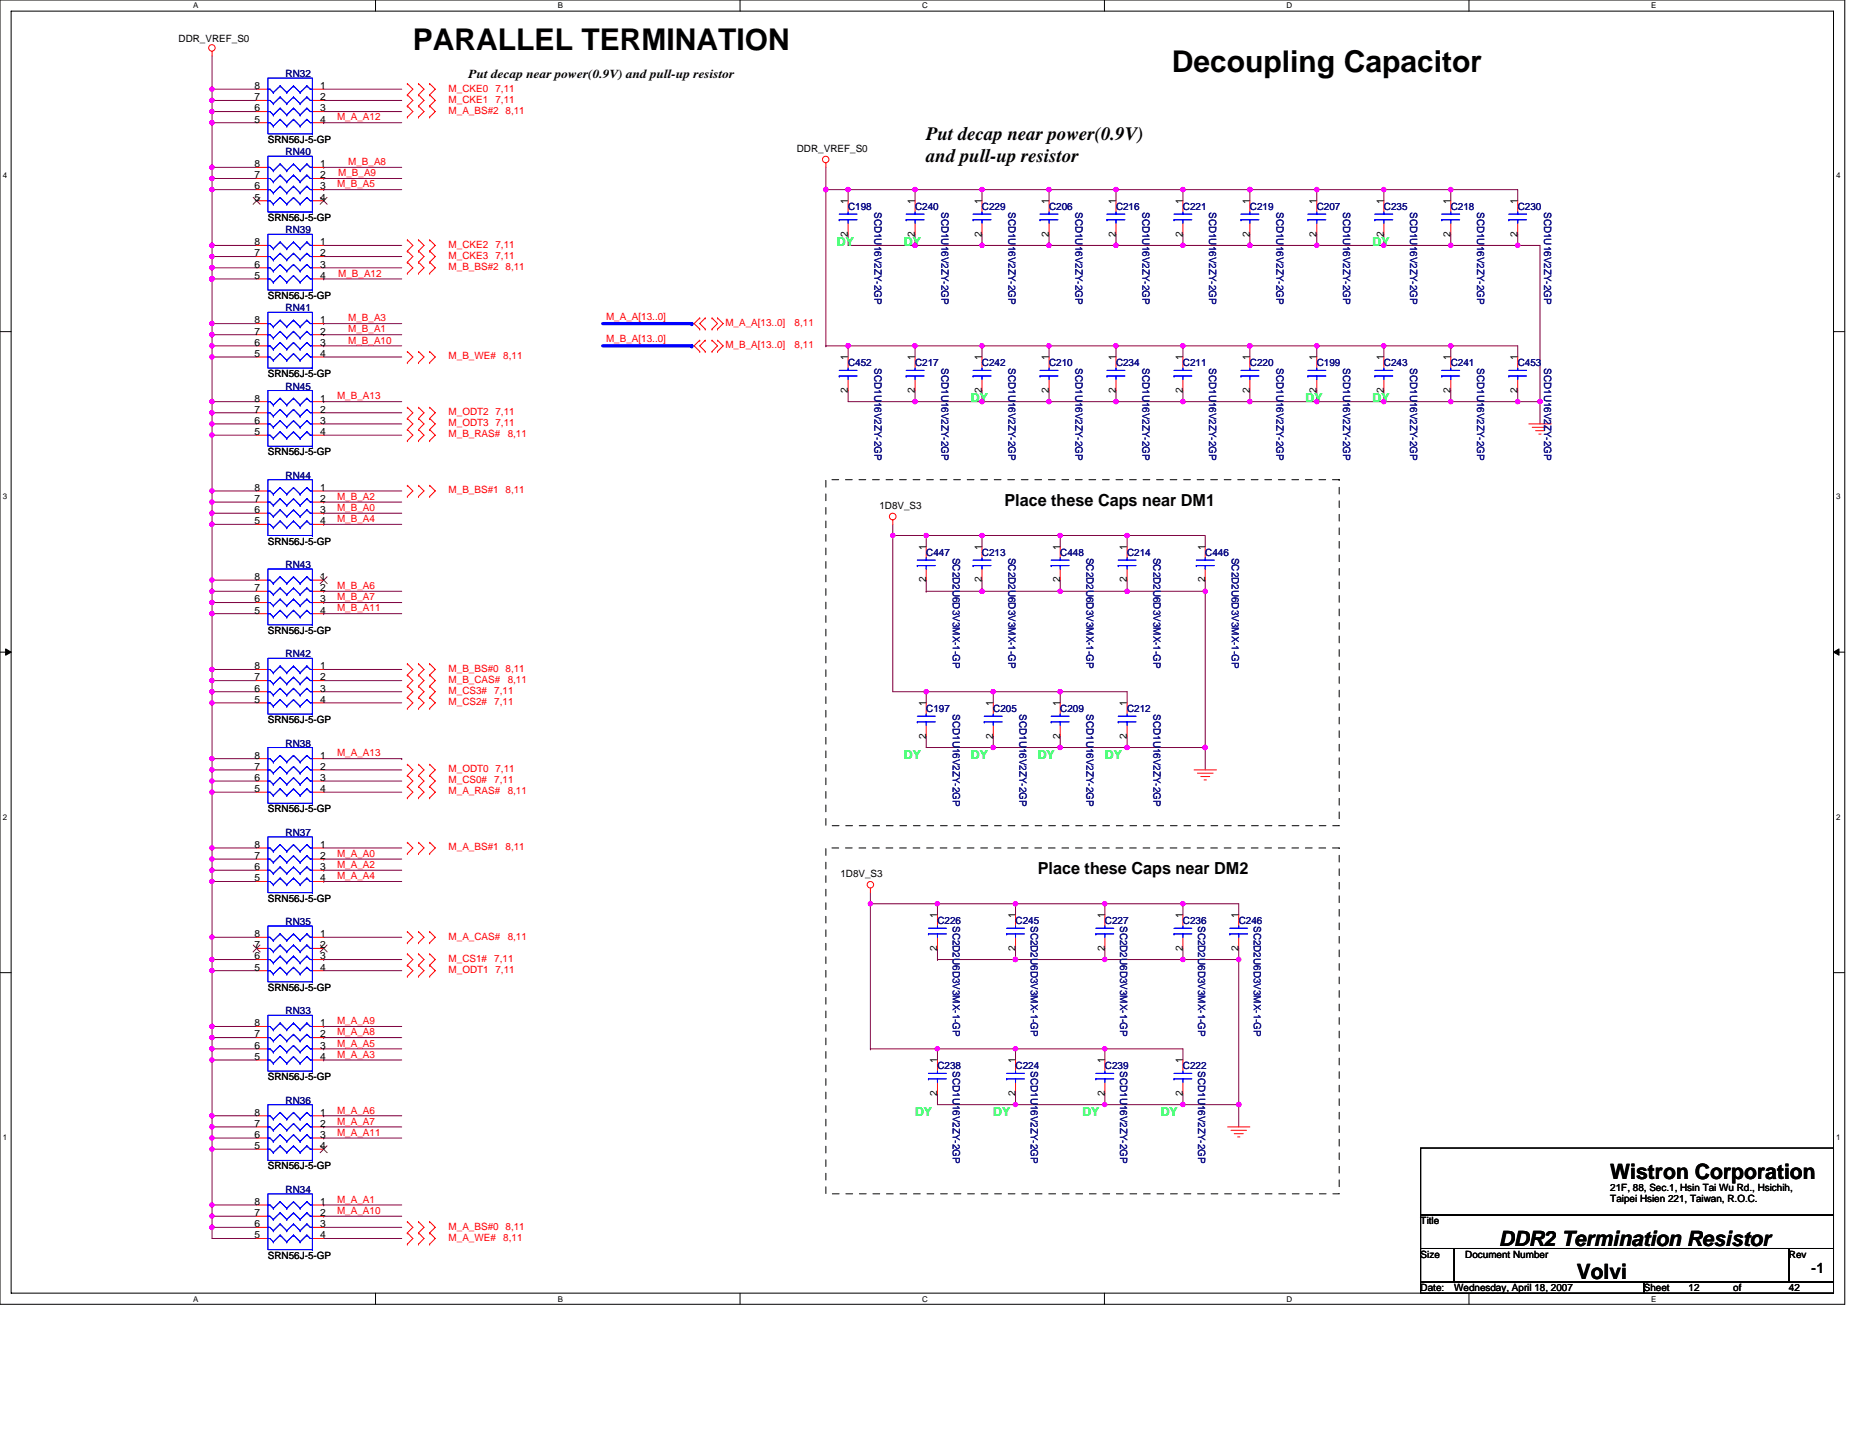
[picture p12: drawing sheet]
<svg xmlns="http://www.w3.org/2000/svg" width="279mm" height="216mm" viewBox="0 0 279 216" stroke-linecap="round" stroke-linejoin="round" font-family="sans-serif">
<defs><g id="words">
<g font-size="4.5">
<text x="62" y="7.5">PARALLEL TERMINATION</text>
<text x="176" y="10.9">Decoupling Capacitor</text>
</g>
<g font-size="3.2">
<text x="241.9" y="177.1">Wistron Corporation</text>
<text x="225.1" y="187.2">DDR2 Termination Resistor</text>
<text x="236.9" y="192.2">Volvi</text>
</g>
<g font-size="2.8">
<text x="139.1" y="21">Put decap near power(0.9V)</text>
<text x="139.1" y="24.3">and pull-up resistor</text>
</g>
<g font-size="2.5">
<text x="150.9" y="76.1">Place these Caps near DM1</text>
<text x="155.9" y="131.4">Place these Caps near DM2</text>
</g>
<text font-size="2.2" x="272.1" y="191.2">-1</text>
<text font-size="1.8" x="70.4" y="11.7">Put decap near power(0.9V) and pull-up resistor</text>
<g font-size="1.8" fill="#00ff40">
<text x="125.7" y="36.9">DY</text>
<text x="135.8" y="36.9">DY</text>
<text x="206.2" y="36.9">DY</text>
<text x="145.8" y="60.4">DY</text>
<text x="196.1" y="60.4">DY</text>
<text x="206.2" y="60.4">DY</text>
<text x="135.8" y="114">DY</text>
<text x="145.8" y="114">DY</text>
<text x="155.9" y="114">DY</text>
<text x="166" y="114">DY</text>
<text x="137.5" y="167.7">DY</text>
<text x="149.2" y="167.7">DY</text>
<text x="162.6" y="167.7">DY</text>
<text x="174.3" y="167.7">DY</text>
</g>
<g font-size="1.5">
<text x="26.8" y="6.4">DDR_VREF_S0</text>
<text x="38.2" y="16.7">6</text>
<text x="38.2" y="15.1">7</text>
<text x="38.2" y="13.4">8</text>
<text x="48.1" y="13.4">1</text>
<text x="48.1" y="15.1">2</text>
<text x="48.1" y="16.7">3</text>
<text x="38.2" y="18.4">5</text>
<text x="40.2" y="21.5">SRN56J-5-GP</text>
<text x="48.1" y="18.4">4</text>
<text x="119.7" y="22.8">DDR_VREF_S0</text>
<text x="38.2" y="28.5">6</text>
<text x="38.2" y="26.8">7</text>
<text x="38.2" y="25.1">8</text>
<text x="48.1" y="25.1">1</text>
<text x="48.1" y="26.8">2</text>
<text x="48.1" y="28.5">3</text>
<text x="38.2" y="30.1">5</text>
<text x="40.2" y="33.2">SRN56J-5-GP</text>
<text x="48.1" y="30.1">4</text>
<text x="127.4" y="35.5" transform="rotate(-90 127.4 35.5)">2</text>
<text x="127.4" y="30.7" transform="rotate(-90 127.4 30.7)">1</text>
<text x="137.4" y="35.5" transform="rotate(-90 137.4 35.5)">2</text>
<text x="137.4" y="30.7" transform="rotate(-90 137.4 30.7)">1</text>
<text x="147.5" y="35.5" transform="rotate(-90 147.5 35.5)">2</text>
<text x="147.5" y="30.7" transform="rotate(-90 147.5 30.7)">1</text>
<text x="157.6" y="35.5" transform="rotate(-90 157.6 35.5)">2</text>
<text x="157.6" y="30.7" transform="rotate(-90 157.6 30.7)">1</text>
<text x="167.6" y="35.5" transform="rotate(-90 167.6 35.5)">2</text>
<text x="167.6" y="30.7" transform="rotate(-90 167.6 30.7)">1</text>
<text x="177.7" y="35.5" transform="rotate(-90 177.7 35.5)">2</text>
<text x="177.7" y="30.7" transform="rotate(-90 177.7 30.7)">1</text>
<text x="187.7" y="35.5" transform="rotate(-90 187.7 35.5)">2</text>
<text x="187.7" y="30.7" transform="rotate(-90 187.7 30.7)">1</text>
<text x="197.8" y="35.5" transform="rotate(-90 197.8 35.5)">2</text>
<text x="197.8" y="30.7" transform="rotate(-90 197.8 30.7)">1</text>
<text x="207.9" y="35.5" transform="rotate(-90 207.9 35.5)">2</text>
<text x="207.9" y="30.7" transform="rotate(-90 207.9 30.7)">1</text>
<text x="217.9" y="35.5" transform="rotate(-90 217.9 35.5)">2</text>
<text x="217.9" y="30.7" transform="rotate(-90 217.9 30.7)">1</text>
<text x="228" y="35.5" transform="rotate(-90 228 35.5)">2</text>
<text x="228" y="30.7" transform="rotate(-90 228 30.7)">1</text>
<text x="38.2" y="41.9">5</text>
<text x="38.2" y="40.2">6</text>
<text x="38.2" y="38.5">7</text>
<text x="38.2" y="36.9">8</text>
<text x="48.1" y="36.9">1</text>
<text x="48.1" y="38.5">2</text>
<text x="48.1" y="40.2">3</text>
<text x="48.1" y="41.9">4</text>
<text x="40.2" y="44.9">SRN56J-5-GP</text>
<text x="38.2" y="53.6">5</text>
<text x="38.2" y="51.9">6</text>
<text x="38.2" y="50.3">7</text>
<text x="38.2" y="48.6">8</text>
<text x="48.1" y="48.6">1</text>
<text x="48.1" y="50.3">2</text>
<text x="48.1" y="51.9">3</text>
<text x="48.1" y="53.6">4</text>
<text x="40.2" y="56.7">SRN56J-5-GP</text>
<text x="127.4" y="59" transform="rotate(-90 127.4 59)">2</text>
<text x="127.4" y="54.1" transform="rotate(-90 127.4 54.1)">1</text>
<text x="137.4" y="59" transform="rotate(-90 137.4 59)">2</text>
<text x="137.4" y="54.1" transform="rotate(-90 137.4 54.1)">1</text>
<text x="147.5" y="59" transform="rotate(-90 147.5 59)">2</text>
<text x="147.5" y="54.1" transform="rotate(-90 147.5 54.1)">1</text>
<text x="157.6" y="59" transform="rotate(-90 157.6 59)">2</text>
<text x="157.6" y="54.1" transform="rotate(-90 157.6 54.1)">1</text>
<text x="167.6" y="59" transform="rotate(-90 167.6 59)">2</text>
<text x="167.6" y="54.1" transform="rotate(-90 167.6 54.1)">1</text>
<text x="177.7" y="59" transform="rotate(-90 177.7 59)">2</text>
<text x="177.7" y="54.1" transform="rotate(-90 177.7 54.1)">1</text>
<text x="187.7" y="59" transform="rotate(-90 187.7 59)">2</text>
<text x="187.7" y="54.1" transform="rotate(-90 187.7 54.1)">1</text>
<text x="197.8" y="59" transform="rotate(-90 197.8 59)">2</text>
<text x="197.8" y="54.1" transform="rotate(-90 197.8 54.1)">1</text>
<text x="207.9" y="59" transform="rotate(-90 207.9 59)">2</text>
<text x="207.9" y="54.1" transform="rotate(-90 207.9 54.1)">1</text>
<text x="217.9" y="59" transform="rotate(-90 217.9 59)">2</text>
<text x="217.9" y="54.1" transform="rotate(-90 217.9 54.1)">1</text>
<text x="228" y="59" transform="rotate(-90 228 59)">2</text>
<text x="228" y="54.1" transform="rotate(-90 228 54.1)">1</text>
<text x="38.2" y="65.4">5</text>
<text x="38.2" y="63.7">6</text>
<text x="38.2" y="62">7</text>
<text x="38.2" y="60.3">8</text>
<text x="48.1" y="60.3">1</text>
<text x="48.1" y="62">2</text>
<text x="48.1" y="63.7">3</text>
<text x="48.1" y="65.4">4</text>
<text x="40.2" y="68.4">SRN56J-5-GP</text>
<text x="38.2" y="77.1">6</text>
<text x="38.2" y="75.4">7</text>
<text x="38.2" y="73.7">8</text>
<text x="48.1" y="73.7">1</text>
<text x="48.1" y="75.4">2</text>
<text x="48.1" y="77.1">3</text>
<text x="132.1" y="76.5">1D8V_S3</text>
<text x="38.2" y="78.8">5</text>
<text x="40.2" y="81.8">SRN56J-5-GP</text>
<text x="48.1" y="78.8">4</text>
<text x="139.1" y="82.7" transform="rotate(-90 139.1 82.7)">1</text>
<text x="147.5" y="82.7" transform="rotate(-90 147.5 82.7)">1</text>
<text x="159.2" y="82.7" transform="rotate(-90 159.2 82.7)">1</text>
<text x="169.3" y="82.7" transform="rotate(-90 169.3 82.7)">1</text>
<text x="181" y="82.7" transform="rotate(-90 181 82.7)">1</text>
<text x="38.2" y="88.8">7</text>
<text x="38.2" y="87.1">8</text>
<text x="48.1" y="87.1">1</text>
<text x="48.1" y="88.8">2</text>
<text x="139.1" y="87.5" transform="rotate(-90 139.1 87.5)">2</text>
<text x="147.5" y="87.5" transform="rotate(-90 147.5 87.5)">2</text>
<text x="159.2" y="87.5" transform="rotate(-90 159.2 87.5)">2</text>
<text x="169.3" y="87.5" transform="rotate(-90 169.3 87.5)">2</text>
<text x="181" y="87.5" transform="rotate(-90 181 87.5)">2</text>
<text x="38.2" y="92.2">5</text>
<text x="38.2" y="90.5">6</text>
<text x="40.2" y="95.2">SRN56J-5-GP</text>
<text x="48.1" y="90.5">3</text>
<text x="48.1" y="92.2">4</text>
<text x="38.2" y="100.6">8</text>
<text x="48.1" y="100.6">1</text>
<text x="38.2" y="105.6">5</text>
<text x="38.2" y="103.9">6</text>
<text x="38.2" y="102.2">7</text>
<text x="48.1" y="102.2">2</text>
<text x="48.1" y="103.9">3</text>
<text x="48.1" y="105.6">4</text>
<text x="139.1" y="106.1" transform="rotate(-90 139.1 106.1)">1</text>
<text x="149.2" y="106.1" transform="rotate(-90 149.2 106.1)">1</text>
<text x="159.2" y="106.1" transform="rotate(-90 159.2 106.1)">1</text>
<text x="169.3" y="106.1" transform="rotate(-90 169.3 106.1)">1</text>
<text x="38.2" y="114">8</text>
<text x="40.2" y="108.6">SRN56J-5-GP</text>
<text x="48.1" y="114">1</text>
<text x="139.1" y="111" transform="rotate(-90 139.1 111)">2</text>
<text x="149.2" y="111" transform="rotate(-90 149.2 111)">2</text>
<text x="159.2" y="111" transform="rotate(-90 159.2 111)">2</text>
<text x="169.3" y="111" transform="rotate(-90 169.3 111)">2</text>
<text x="38.2" y="119">5</text>
<text x="38.2" y="117.3">6</text>
<text x="38.2" y="115.7">7</text>
<text x="48.1" y="115.7">2</text>
<text x="48.1" y="117.3">3</text>
<text x="48.1" y="119">4</text>
<text x="40.2" y="122">SRN56J-5-GP</text>
<text x="38.2" y="130.7">6</text>
<text x="38.2" y="129.1">7</text>
<text x="38.2" y="127.4">8</text>
<text x="48.1" y="127.4">1</text>
<text x="48.1" y="129.1">2</text>
<text x="48.1" y="130.7">3</text>
<text x="126.2" y="131.8">1D8V_S3</text>
<text x="38.2" y="132.4">5</text>
<text x="40.2" y="135.5">SRN56J-5-GP</text>
<text x="48.1" y="132.4">4</text>
<text x="140.8" y="138" transform="rotate(-90 140.8 138)">1</text>
<text x="152.5" y="138" transform="rotate(-90 152.5 138)">1</text>
<text x="165.9" y="138" transform="rotate(-90 165.9 138)">1</text>
<text x="177.7" y="138" transform="rotate(-90 177.7 138)">1</text>
<text x="186.1" y="138" transform="rotate(-90 186.1 138)">1</text>
<text x="38.2" y="142.5">7</text>
<text x="38.2" y="140.8">8</text>
<text x="48.1" y="140.8">1</text>
<text x="48.1" y="142.5">2</text>
<text x="140.8" y="142.8" transform="rotate(-90 140.8 142.8)">2</text>
<text x="152.5" y="142.8" transform="rotate(-90 152.5 142.8)">2</text>
<text x="165.9" y="142.8" transform="rotate(-90 165.9 142.8)">2</text>
<text x="177.7" y="142.8" transform="rotate(-90 177.7 142.8)">2</text>
<text x="186.1" y="142.8" transform="rotate(-90 186.1 142.8)">2</text>
<text x="38.2" y="145.8">5</text>
<text x="38.2" y="144.1">6</text>
<text x="40.2" y="148.9">SRN56J-5-GP</text>
<text x="48.1" y="144.1">3</text>
<text x="48.1" y="145.8">4</text>
<text x="38.2" y="155.9">7</text>
<text x="38.2" y="154.2">8</text>
<text x="48.1" y="154.2">1</text>
<text x="48.1" y="155.9">2</text>
<text x="38.2" y="159.2">5</text>
<text x="38.2" y="157.6">6</text>
<text x="48.1" y="157.6">3</text>
<text x="48.1" y="159.2">4</text>
<text x="140.8" y="159.8" transform="rotate(-90 140.8 159.8)">1</text>
<text x="152.5" y="159.8" transform="rotate(-90 152.5 159.8)">1</text>
<text x="165.9" y="159.8" transform="rotate(-90 165.9 159.8)">1</text>
<text x="177.7" y="159.8" transform="rotate(-90 177.7 159.8)">1</text>
<text x="38.2" y="167.6">8</text>
<text x="40.2" y="162.3">SRN56J-5-GP</text>
<text x="48.1" y="167.6">1</text>
<text x="140.8" y="164.6" transform="rotate(-90 140.8 164.6)">2</text>
<text x="152.5" y="164.6" transform="rotate(-90 152.5 164.6)">2</text>
<text x="165.9" y="164.6" transform="rotate(-90 165.9 164.6)">2</text>
<text x="177.7" y="164.6" transform="rotate(-90 177.7 164.6)">2</text>
<text x="38.2" y="172.6">5</text>
<text x="38.2" y="171">6</text>
<text x="38.2" y="169.3">7</text>
<text x="48.1" y="169.3">2</text>
<text x="48.1" y="171">3</text>
<text x="48.1" y="172.6">4</text>
<text x="40.2" y="175.7">SRN56J-5-GP</text>
<text x="241.9" y="178.9">21F, 88, Sec.1, Hsin Tai Wu Rd., Hsichih,</text>
<text x="38.2" y="184.4">6</text>
<text x="38.2" y="182.7">7</text>
<text x="38.2" y="181">8</text>
<text x="48.1" y="181">1</text>
<text x="48.1" y="182.7">2</text>
<text x="48.1" y="184.4">3</text>
<text x="213.4" y="183.9">Title</text>
<text x="241.9" y="180.6">Taipei Hsien 221, Taiwan, R.O.C.</text>
<text x="38.2" y="186.1">5</text>
<text x="40.2" y="189.1">SRN56J-5-GP</text>
<text x="48.1" y="186.1">4</text>
<text x="213.4" y="188.9">Size</text>
<text x="220.1" y="188.9">Document Number</text>
<text x="268.7" y="188.9">Rev</text>
<text x="213.4" y="194">Date:</text>
<text x="218.4" y="194">Wednesday, April 18, 2007</text>
<text x="246.9" y="194">Sheet</text>
<text x="253.6" y="194">12</text>
<text x="260.3" y="194">of</text>
<text x="268.7" y="194">42</text>
</g>
<g font-size="1.5" fill="#000080">
<text x="42.9" y="11.6">RN32</text>
<text x="42.9" y="23.3">RN40</text>
<text x="42.9" y="35.1">RN39</text>
<text x="127.4" y="31.5">C198</text>
<text x="131.4" y="31.9" transform="rotate(90 131.4 31.9)">SCD1U16V2ZY-2GP</text>
<text x="137.5" y="31.5">C240</text>
<text x="141.4" y="31.9" transform="rotate(90 141.4 31.9)">SCD1U16V2ZY-2GP</text>
<text x="147.5" y="31.5">C229</text>
<text x="151.5" y="31.9" transform="rotate(90 151.5 31.9)">SCD1U16V2ZY-2GP</text>
<text x="157.6" y="31.5">C206</text>
<text x="161.5" y="31.9" transform="rotate(90 161.5 31.9)">SCD1U16V2ZY-2GP</text>
<text x="167.6" y="31.5">C216</text>
<text x="171.6" y="31.9" transform="rotate(90 171.6 31.9)">SCD1U16V2ZY-2GP</text>
<text x="177.7" y="31.5">C221</text>
<text x="181.7" y="31.9" transform="rotate(90 181.7 31.9)">SCD1U16V2ZY-2GP</text>
<text x="187.7" y="31.5">C219</text>
<text x="191.7" y="31.9" transform="rotate(90 191.7 31.9)">SCD1U16V2ZY-2GP</text>
<text x="197.8" y="31.5">C207</text>
<text x="201.8" y="31.9" transform="rotate(90 201.8 31.9)">SCD1U16V2ZY-2GP</text>
<text x="207.9" y="31.5">C235</text>
<text x="211.8" y="31.9" transform="rotate(90 211.8 31.9)">SCD1U16V2ZY-2GP</text>
<text x="217.9" y="31.5">C218</text>
<text x="221.9" y="31.9" transform="rotate(90 221.9 31.9)">SCD1U16V2ZY-2GP</text>
<text x="228" y="31.5">C230</text>
<text x="231.9" y="31.9" transform="rotate(90 231.9 31.9)">SCD1U16V2ZY-2GP</text>
<text x="42.9" y="46.8">RN41</text>
<text x="42.9" y="58.5">RN45</text>
<text x="127.4" y="55">C452</text>
<text x="131.4" y="55.3" transform="rotate(90 131.4 55.3)">SCD1U16V2ZY-2GP</text>
<text x="137.5" y="55">C217</text>
<text x="141.4" y="55.3" transform="rotate(90 141.4 55.3)">SCD1U16V2ZY-2GP</text>
<text x="147.5" y="55">C242</text>
<text x="151.5" y="55.3" transform="rotate(90 151.5 55.3)">SCD1U16V2ZY-2GP</text>
<text x="157.6" y="55">C210</text>
<text x="161.5" y="55.3" transform="rotate(90 161.5 55.3)">SCD1U16V2ZY-2GP</text>
<text x="167.6" y="55">C234</text>
<text x="171.6" y="55.3" transform="rotate(90 171.6 55.3)">SCD1U16V2ZY-2GP</text>
<text x="177.7" y="55">C211</text>
<text x="181.7" y="55.3" transform="rotate(90 181.7 55.3)">SCD1U16V2ZY-2GP</text>
<text x="187.7" y="55">C220</text>
<text x="191.7" y="55.3" transform="rotate(90 191.7 55.3)">SCD1U16V2ZY-2GP</text>
<text x="197.8" y="55">C199</text>
<text x="201.8" y="55.3" transform="rotate(90 201.8 55.3)">SCD1U16V2ZY-2GP</text>
<text x="207.9" y="55">C243</text>
<text x="211.8" y="55.3" transform="rotate(90 211.8 55.3)">SCD1U16V2ZY-2GP</text>
<text x="217.9" y="55">C241</text>
<text x="221.9" y="55.3" transform="rotate(90 221.9 55.3)">SCD1U16V2ZY-2GP</text>
<text x="228" y="55">C453</text>
<text x="231.9" y="55.3" transform="rotate(90 231.9 55.3)">SCD1U16V2ZY-2GP</text>
<text x="42.9" y="71.9">RN44</text>
<text x="139.1" y="83.5">C447</text>
<text x="143.1" y="83.8" transform="rotate(90 143.1 83.8)">SC2D2U6D3V3MX-1-GP</text>
<text x="147.5" y="83.5">C213</text>
<text x="151.5" y="83.8" transform="rotate(90 151.5 83.8)">SC2D2U6D3V3MX-1-GP</text>
<text x="159.3" y="83.5">C448</text>
<text x="163.2" y="83.8" transform="rotate(90 163.2 83.8)">SC2D2U6D3V3MX-1-GP</text>
<text x="169.3" y="83.5">C214</text>
<text x="173.3" y="83.8" transform="rotate(90 173.3 83.8)">SC2D2U6D3V3MX-1-GP</text>
<text x="181" y="83.5">C446</text>
<text x="185" y="83.8" transform="rotate(90 185 83.8)">SC2D2U6D3V3MX-1-GP</text>
<text x="42.9" y="85.3">RN43</text>
<text x="42.9" y="98.7">RN42</text>
<text x="139.1" y="107">C197</text>
<text x="143.1" y="107.3" transform="rotate(90 143.1 107.3)">SCD1U16V2ZY-2GP</text>
<text x="149.2" y="107">C205</text>
<text x="153.2" y="107.3" transform="rotate(90 153.2 107.3)">SCD1U16V2ZY-2GP</text>
<text x="159.3" y="107">C209</text>
<text x="163.2" y="107.3" transform="rotate(90 163.2 107.3)">SCD1U16V2ZY-2GP</text>
<text x="169.3" y="107">C212</text>
<text x="173.3" y="107.3" transform="rotate(90 173.3 107.3)">SCD1U16V2ZY-2GP</text>
<text x="42.9" y="112.2">RN38</text>
<text x="42.9" y="125.6">RN37</text>
<text x="42.9" y="139">RN35</text>
<text x="140.8" y="138.8">C226</text>
<text x="143.1" y="139.1" transform="rotate(90 143.1 139.1)">SC2D2U6D3V3MX-1-GP</text>
<text x="152.5" y="138.8">C245</text>
<text x="154.8" y="139.1" transform="rotate(90 154.8 139.1)">SC2D2U6D3V3MX-1-GP</text>
<text x="166" y="138.8">C227</text>
<text x="168.3" y="139.1" transform="rotate(90 168.3 139.1)">SC2D2U6D3V3MX-1-GP</text>
<text x="177.7" y="138.8">C236</text>
<text x="180" y="139.1" transform="rotate(90 180 139.1)">SC2D2U6D3V3MX-1-GP</text>
<text x="186.1" y="138.8">C246</text>
<text x="188.4" y="139.1" transform="rotate(90 188.4 139.1)">SC2D2U6D3V3MX-1-GP</text>
<text x="42.9" y="152.4">RN33</text>
<text x="140.8" y="160.6">C238</text>
<text x="143.1" y="160.9" transform="rotate(90 143.1 160.9)">SCD1U16V2ZY-2GP</text>
<text x="152.5" y="160.6">C224</text>
<text x="154.8" y="160.9" transform="rotate(90 154.8 160.9)">SCD1U16V2ZY-2GP</text>
<text x="166" y="160.6">C239</text>
<text x="168.3" y="160.9" transform="rotate(90 168.3 160.9)">SCD1U16V2ZY-2GP</text>
<text x="177.7" y="160.6">C222</text>
<text x="180" y="160.9" transform="rotate(90 180 160.9)">SCD1U16V2ZY-2GP</text>
<text x="42.9" y="165.8">RN36</text>
<text x="42.9" y="179.2">RN34</text>
</g>
<g font-size="1.5" fill="#f00">
<text x="67.4" y="17.1">M_A_BS#2 8,11</text>
<text x="67.4" y="15.4">M_CKE1</text>
<text x="67.4" y="13.8">M_CKE0</text>
<text x="74.4" y="15.4">7,11</text>
<text x="74.4" y="13.8">7,11</text>
<text x="50.6" y="18.1">M_A_A12</text>
<text x="50.6" y="28.2">M_B_A5</text>
<text x="50.8" y="26.5">M_B_A9</text>
<text x="52.3" y="24.8">M_B_A8</text>
<text x="50.8" y="41.6">M_B_A12</text>
<text x="67.4" y="40.6">M_B_BS#2 8,11</text>
<text x="67.4" y="37.2">M_CKE2</text>
<text x="67.4" y="38.9">M_CKE3</text>
<text x="74.4" y="37.2">7,11</text>
<text x="74.4" y="38.9">7,11</text>
<text x="52.3" y="48.3">M_B_A3</text>
<text x="52.3" y="50">M_B_A1</text>
<text x="52.3" y="51.6">M_B_A10</text>
<text x="67.4" y="54">M_B_WE#</text>
<text x="75.6" y="54">8,11</text>
<text x="91" y="48.1">M_A_A[13..0]</text>
<text x="91" y="51.5">M_B_A[13..0]</text>
<text x="109" y="49">M_A_A[13..0]</text>
<text x="109" y="52.3">M_B_A[13..0]</text>
<text x="119.4" y="49">8,11</text>
<text x="119.4" y="52.3">8,11</text>
<text x="50.6" y="60">M_B_A13</text>
<text x="67.4" y="65.7">M_B_RAS#</text>
<text x="67.4" y="64.1">M_ODT3 7,11</text>
<text x="67.4" y="62.4">M_ODT2 7,11</text>
<text x="76.3" y="65.7">8,11</text>
<text x="50.6" y="76.8">M_B_A0</text>
<text x="50.6" y="75.1">M_B_A2</text>
<text x="67.4" y="74.1">M_B_BS#1 8,11</text>
<text x="50.6" y="78.4">M_B_A4</text>
<text x="50.6" y="88.5">M_B_A6</text>
<text x="50.6" y="90.2">M_B_A7</text>
<text x="50.6" y="91.9">M_B_A11</text>
<text x="67.4" y="100.9">M_B_BS#0 8,11</text>
<text x="67.4" y="102.6">M_B_CAS#</text>
<text x="67.4" y="106">M_CS2#</text>
<text x="67.4" y="104.3">M_CS3#</text>
<text x="74.3" y="106">7,11</text>
<text x="74.3" y="104.3">7,11</text>
<text x="76.3" y="102.6">8,11</text>
<text x="50.6" y="113.6">M_A_A13</text>
<text x="67.4" y="117.7">M_CS0#</text>
<text x="67.4" y="116">M_ODT0 7,11</text>
<text x="67.4" y="119.4">M_A_RAS#</text>
<text x="74.3" y="117.7">7,11</text>
<text x="76.3" y="119.4">8,11</text>
<text x="50.6" y="128.7">M_A_A0</text>
<text x="50.6" y="130.4">M_A_A2</text>
<text x="67.4" y="127.7">M_A_BS#1 8,11</text>
<text x="50.6" y="132.1">M_A_A4</text>
<text x="67.4" y="141.2">M_A_CAS#</text>
<text x="76.3" y="141.2">8,11</text>
<text x="67.4" y="146.2">M_ODT1 7,11</text>
<text x="67.4" y="144.5">M_CS1#</text>
<text x="74.3" y="144.5">7,11</text>
<text x="50.6" y="153.9">M_A_A9</text>
<text x="50.6" y="155.6">M_A_A8</text>
<text x="50.6" y="158.9">M_A_A3</text>
<text x="50.6" y="157.2">M_A_A5</text>
<text x="50.6" y="167.3">M_A_A6</text>
<text x="50.6" y="170.6">M_A_A11</text>
<text x="50.6" y="169">M_A_A7</text>
<text x="50.6" y="182.4">M_A_A10</text>
<text x="50.6" y="180.7">M_A_A1</text>
<text x="67.4" y="184.7">M_A_BS#0 8,11</text>
<text x="67.4" y="186.4">M_A_WE#</text>
<text x="75.6" y="186.4">8,11</text>
</g>
<g font-size="1.2">
<text x="29" y="1.3">A</text>
<text x="83.8" y="1.3">B</text>
<text x="138.5" y="1.3">C</text>
<text x="193.3" y="1.3">D</text>
<text x="248" y="1.3">E</text>
<text x=".4" y="26.8">4</text>
<text x="275.8" y="26.8">4</text>
<text x=".4" y="75">3</text>
<text x="275.8" y="75">3</text>
<text x=".4" y="123.1">2</text>
<text x="275.8" y="123.1">2</text>
<text x=".4" y="171.3">1</text>
<text x="275.8" y="171.3">1</text>
<text x="29" y="195.6">A</text>
<text x="83.8" y="195.6">B</text>
<text x="138.5" y="195.6">C</text>
<text x="193.3" y="195.6">D</text>
<text x="248" y="195.6">E</text>
</g>
</g></defs>
<path d="M0 0h277.1v196h-277.1zM1.7 1.7h273.7v192.6h-273.7z" fill="none" stroke="#000" stroke-width=".15"/>
<g fill="#fff">
<path d="M29 .2h.8v1.3h-.8z"/>
<path d="M29 194.5h.8v1.3h-.8z"/>
</g>
<path d="M56.4 0v1.7M56.4 194.3v1.7" fill="none" stroke="#000" stroke-width=".15"/>
<g fill="#fff">
<path d="M83.8 .2h.8v1.3h-.8z"/>
<path d="M83.8 194.5h.8v1.3h-.8z"/>
</g>
<path d="M111.2 0v1.7M111.2 194.3v1.7" fill="none" stroke="#000" stroke-width=".15"/>
<g fill="#fff">
<path d="M138.5 .2h.9v1.3h-.9z"/>
<path d="M138.5 194.5h.9v1.3h-.9z"/>
</g>
<path d="M165.9 0v1.7M165.9 194.3v1.7" fill="none" stroke="#000" stroke-width=".15"/>
<g fill="#fff">
<path d="M193.3 .2h.8v1.3h-.8z"/>
<path d="M193.3 194.5h.8v1.3h-.8z"/>
</g>
<path d="M220.7 0v1.7M220.7 194.3v1.7" fill="none" stroke="#000" stroke-width=".15"/>
<g fill="#fff">
<path d="M248 .2h.8v1.3h-.8z"/>
<path d="M248 194.5h.8v1.3h-.8z"/>
<path d="M.4 25.7h.7v1.4h-.7z"/>
<path d="M275.8 25.7h.7v1.4h-.7z"/>
<path d="M.4 73.9h.7v1.3h-.7z"/>
<path d="M275.8 73.9h.7v1.3h-.7z"/>
</g>
<path d="M0 49.8h1.7M275.4 49.8h1.7" fill="none" stroke="#000" stroke-width=".15"/>
<g fill="#fff">
<path d="M.4 122h.7v1.4h-.7z"/>
<path d="M275.8 122h.7v1.4h-.7z"/>
</g>
<path d="M0 98h1.7M275.4 98h1.7" fill="none" stroke="#000" stroke-width=".15"/>
<path d="M.8 97.5l.9 .5-.9 .4zM275.4 98l.8-.5v.9z" fill="#000" stroke="#000" stroke-width=".15"/>
<g fill="#fff">
<path d="M.4 170.2h.7v1.3h-.7z"/>
<path d="M275.8 170.2h.7v1.3h-.7z"/>
</g>
<path d="M0 146.1h1.7M275.4 146.1h1.7M213.4 172.5h62v10.1h-62zM213.4 182.6h62v5h-62zM213.4 187.6h5v5h-5zM213.4 192.6h33.5v1.7h-33.5zM218.4 187.6h50.3v5h-50.3zM246.9 192.6h28.5v1.7h-28.5zM268.7 187.6h6.7v5h-6.7z" fill="none" stroke="#000" stroke-width=".15"/>
<g fill="none" stroke="#800040" stroke-width=".15">
<path d="M31.9 18.4v6.7M31.9 16.8h.1M31.9 18.4h.1M31.9 15.1v1.7M31.9 16.8v1.6M31.9 13.4h.1M31.9 8.4v5M31.9 15.1h.1M31.9 13.4v1.7M31.9 16.8h6.6M31.9 18.4h6.6M31.9 13.4h6.6"/>
<path d="M31.9 15.1h6.6M48.6 16.8h11.7M48.6 18.4h.1M48.6 15.1h11.7M48.6 13.4h11.7M48.6 18.4h11.7M31.9 25.1h.1M31.9 26.8v1.7h6.6M31.9 26.8h.1M31.9 28.5h.1M31.9 38.5h.1M31.9 26.8h6.6"/>
<path d="M31.9 25.1h6.6M31.9 36.9h.1M31.9 36.9v1.6M31.9 25.1v1.7M31.9 28.5v8.4M31.9 38.5v3.4M31.9 36.9h6.6M31.9 38.5h6.6M48.6 26.8h.1M48.6 28.5h.1M48.6 25.1h.1M48.6 36.9h11.7"/>
<path d="M48.6 38.5h11.7M48.6 28.5h11.7M48.6 26.8h11.7M48.6 25.1h11.7M124.1 25.1v3.4M124.1 28.5h.1M124.1 28.5h3.3M124.1 28.5v23.5M127.4 28.5v1.7M127.4 35.2v1.7h10.1M127.4 28.5h10.1M137.5 36.9h.1"/>
<path d="M137.5 28.5v1.7M137.5 35.2v1.7M137.5 28.5h.1M137.5 28.5h10M137.5 36.9h10M147.5 28.5h10.1M147.5 28.5v1.7M147.5 36.9h10.1M147.5 35.2v1.7M157.6 28.5h.1M157.6 36.9h.1M157.6 28.5v1.7"/>
<path d="M157.6 35.2v1.7M157.6 28.5h10M157.6 36.9h10M167.6 36.9h10.1M167.6 35.2v1.7M167.6 28.5h10.1M167.6 28.5v1.7M177.7 35.2v1.7M177.7 36.9h.1M177.7 28.5h.1M177.7 28.5v1.7M177.7 28.5h20.1"/>
<path d="M177.7 36.9h40.2M187.7 36.9h.1M187.7 28.5v1.7M187.7 35.2v1.7M187.7 28.5h.1M197.8 36.9h.1M197.8 28.5h10.1M197.8 35.2v1.7M197.8 28.5h.1M197.8 28.5v1.7M207.9 36.9h.1M207.9 28.5h10v1.7"/>
<path d="M207.9 28.5h.1M207.9 28.5v1.7M207.9 35.2v1.7M217.9 36.9h10.1M217.9 28.5h10.1v1.7M217.9 35.2v1.7M228 36.9h3.3v23.4M228 36.9h.1M228 35.2v1.7M31.9 40.2h.1M31.9 53.6h6.6M31.9 52h6.6"/>
<path d="M31.9 41.9v6.7h6.6M31.9 41.9h.1M31.9 48.6v1.7h6.6M31.9 48.6h.1M31.9 50.3h.1M31.9 52h.1M31.9 53.6h.1M31.9 50.3v10M31.9 40.2h6.6M31.9 41.9h6.6M48.6 53.6h11.7M48.6 48.6h.1"/>
<path d="M48.6 40.2h11.7M48.6 50.3h.1M48.6 52h.1M48.6 41.9h.1M48.6 52h11.7M48.6 41.9h11.7M48.6 48.6h11.7M48.6 50.3h11.7M124.1 52h.1M124.1 52h3.3M127.4 52h10.1M127.4 58.7v1.6h10.1"/>
<path d="M127.4 52v1.6M137.5 58.7v1.6M137.5 52v1.6M137.5 52h.1M137.5 52h10M147.5 52h10.1M147.5 52v1.6M147.5 58.7v1.6M157.6 58.7v1.6M157.6 52h.1M157.6 52v1.6M157.6 52h10"/>
<path d="M167.6 52v1.6M167.6 52h10.1M167.6 58.7v1.6M177.7 52v1.6M177.7 58.7v1.6M177.7 52h.1M177.7 52h20.1M187.7 58.7v1.6M187.7 52v1.6M187.7 52h.1M197.8 58.7v1.6M197.8 52h10.1"/>
<path d="M197.8 52h.1M197.8 52v1.6M207.9 52h20.1v1.6M207.9 52h.1M207.9 52v1.6M207.9 58.7v1.6M217.9 52v1.6M217.9 58.7v1.6M228 58.7v1.6M31.9 60.3h6.6M31.9 60.3v1.7h6.6M31.9 60.3h.1"/>
<path d="M31.9 63.7h6.6M31.9 62h.1M31.9 63.7v1.7h6.6M31.9 63.7h.1M31.9 65.4v8.4h6.6M31.9 65.4h.1M31.9 73.8v1.6h6.6M31.9 73.8h.1M31.9 77.1h.1M31.9 75.4v1.7M31.9 77.1v1.7h6.6M31.9 78.8v8.4h6.6"/>
<path d="M31.9 78.8h.1M31.9 62v1.7M31.9 77.1h6.6M48.6 77.1h.1M48.6 65.4h11.7M48.6 60.3h.1M48.6 63.7h11.7M48.6 62h11.7M48.6 78.8h.1M48.6 73.8h11.7M48.6 75.4h.1M48.6 60.3h11.7"/>
<path d="M48.6 77.1h11.7M48.6 78.8h11.7M48.6 75.4h11.7M134.1 78.8v1.7M137.5 60.3h.1M137.5 60.3h10M147.5 60.3h10.1M157.6 60.3h.1M157.6 60.3h10M167.6 60.3h10.1M177.7 60.3h.1M177.7 60.3h20.1"/>
<path d="M187.7 60.3h.1M197.8 60.3h10.1M207.9 60.3h20.1M207.9 60.3h.1M228 60.3h.1M228 60.3h3.3M231.3 60.3h.1M231.3 60.3v3.4M31.9 87.2v1.6h6.6M31.9 87.2h.1M31.9 88.8v1.7h6.6M31.9 88.8h.1"/>
<path d="M31.9 90.5v1.7h6.6M31.9 90.5h.1M31.9 92.2v8.4M48.6 90.5h.1M48.6 92.2h.1M48.6 88.8h.1M48.6 88.8h11.7M48.6 90.5h11.7M48.6 92.2h11.7M134.1 80.5h.1M134.1 80.5v23.4h5M134.1 80.5h5"/>
<path d="M139.1 80.5v1.6M139.1 80.5h8.4M139.1 88.8h.1M139.1 87.2v1.6M139.1 88.8h41.9M147.5 80.5v1.6M147.5 87.2v1.6M147.5 80.5h.1M147.5 88.8h.1M147.5 80.5h11.8M159.3 80.5v1.6M159.3 80.5h10"/>
<path d="M159.3 87.2v1.6M159.3 88.8h.1M169.3 80.5v1.6M169.3 87.2v1.6M169.3 80.5h11.7v1.6M169.3 80.5h.1M169.3 88.8h.1M181 88.8h.1M181 87.2v1.6M181 88.8v26.9M31.9 100.6h.1M31.9 100.6v1.7h6.6"/>
<path d="M31.9 102.3v1.6h6.6M31.9 102.3h.1M31.9 103.9v1.7h6.6M31.9 103.9h.1M31.9 105.6v8.4h6.6M31.9 114v1.7h6.6M31.9 114h.1M31.9 115.7v1.6h6.6M31.9 115.7h.1M31.9 117.3v1.7h6.6M31.9 117.3h.1M31.9 119v8.4h6.6"/>
<path d="M31.9 119h.1M31.9 100.6h6.6M48.6 117.3h11.7M48.6 115.7h11.7M48.6 119h11.7M48.6 100.6h11.7M48.6 102.3h11.7M48.6 105.6h11.7M48.6 103.9h11.7M48.6 114h11.7M60.3 114h.1M139.1 103.9h.1"/>
<path d="M139.1 103.9v1.7M139.1 110.6v1.7h10.1M139.1 103.9h10.1M149.2 103.9h20.1v1.7M149.2 103.9v1.7M149.2 103.9h.1M149.2 112.3h.1M149.2 110.6v1.7M149.2 112.3h10.1M159.3 103.9v1.7M159.3 110.6v1.7M159.3 112.3h10"/>
<path d="M169.3 110.6v1.7M169.3 112.3h.1M169.3 112.3h11.7M181 112.3h.1M31.9 127.4v1.7h6.6M31.9 129.1v1.6h6.6M31.9 129.1h.1M31.9 132.4h.1M31.9 130.7h.1M31.9 132.4v8.4M31.9 130.7v1.7M31.9 132.4h6.6"/>
<path d="M48.6 127.4h11.7M48.6 132.4h.1M48.6 129.1h.1M48.6 130.7h.1M48.6 132.4h11.7M48.6 129.1h11.7M48.6 130.7h11.7M130.7 135.8h.1M130.7 134.1v1.7M130.7 135.8h10.1M130.7 135.8v21.8M140.8 135.8v1.7"/>
<path d="M140.8 135.8h11.7M152.5 135.8v1.7M152.5 135.8h.1M152.5 135.8h13.5M166 135.8h11.7M166 135.8v1.7M177.7 135.8h.1M177.7 135.8h8.4v1.7M177.7 135.8v1.7M31.9 157.6v1.7M31.9 144.2h.1M31.9 140.8v3.4"/>
<path d="M31.9 140.8h.1M31.9 145.8h.1M31.9 145.8v8.4M31.9 154.2h.1M31.9 155.9h.1M31.9 154.2v1.7M31.9 157.6h.1M31.9 155.9v1.7M31.9 159.3h.1M31.9 144.2v1.6M31.9 159.3v8.3M31.9 144.2h6.6"/>
<path d="M31.9 157.6h6.6M31.9 140.8h6.6M31.9 145.8h6.6M31.9 154.2h6.6M31.9 155.9h6.6M31.9 159.3h6.6M48.6 154.2h.1M48.6 159.3h.1M48.6 157.6h.1M48.6 140.8h11.7M48.6 155.9h.1M48.6 145.8h11.7"/>
<path d="M48.6 144.2h.1M48.6 144.2h11.7M48.6 157.6h11.7M48.6 154.2h11.7M48.6 155.9h11.7M48.6 159.3h11.7M130.7 157.6h.1M130.7 157.6h35.3M140.8 142.5v1.7M140.8 157.6h.1M140.8 144.2h.1M140.8 157.6v1.7"/>
<path d="M140.8 144.2h45.3M152.5 142.5v1.7M152.5 157.6h.1M152.5 144.2h.1M152.5 157.6v1.7M166 157.6v1.7M166 144.2h.1M166 142.5v1.7M166 157.6h11.7v1.7M177.7 142.5v1.7M177.7 144.2h.1M186.1 142.5v1.7"/>
<path d="M186.1 144.2h.1M186.1 144.2v25.1M31.9 171v1.7M31.9 172.7h6.6M31.9 167.6h.1M31.9 167.6v3.4M31.9 171h.1M31.9 169.3h.1M31.9 172.7h.1M31.9 172.7v8.3M31.9 167.6h6.6M31.9 171h6.6"/>
<path d="M31.9 169.3h6.6M48.6 167.6h.1M48.6 171h.1M48.6 169.3h.1M48.6 167.6h11.7M48.6 171h11.7M48.6 169.3h11.7M140.8 164.3v1.7h11.7M152.5 166h.1M152.5 164.3v1.7M152.5 166h13.5M166 166h11.7"/>
<path d="M166 164.3v1.7M177.7 166h.1M177.7 164.3v1.7M177.7 166h8.4M186.1 166h.1M31.9 184.4v1.7h6.6M31.9 182.7h.1M31.9 181h.1M31.9 181v1.7M31.9 184.4h.1M31.9 182.7v1.7M31.9 182.7h6.6"/>
<path d="M31.9 181h6.6M31.9 184.4h6.6M48.6 186.1h11.7M48.6 182.7h.1M48.6 184.4h11.7M48.6 181h.1M48.6 182.7h11.7M48.6 181h11.7"/>
</g>
<g fill="#f0f" stroke="#f0f" stroke-width=".15">
<circle cx="134.1" cy="80.5" r=".33"/>
<circle cx="139.1" cy="103.9" r=".32"/>
<circle cx="159.2" cy="103.9" r=".33"/>
<circle cx="149.2" cy="103.9" r=".32"/>
<circle cx="159.2" cy="112.3" r=".33"/>
<circle cx="149.2" cy="112.3" r=".32"/>
<circle cx="147.5" cy="88.8" r=".32"/>
<circle cx="31.8" cy="25.1" r=".32"/>
<circle cx="31.8" cy="26.8" r=".32"/>
<circle cx="31.8" cy="28.5" r=".32"/>
<circle cx="139.1" cy="80.5" r=".32"/>
<circle cx="31.8" cy="40.2" r=".32"/>
<circle cx="31.8" cy="144.2" r=".32"/>
<circle cx="231.3" cy="60.3" r=".32"/>
<circle cx="159.2" cy="80.5" r=".33"/>
<circle cx="147.5" cy="80.5" r=".32"/>
<circle cx="169.3" cy="80.5" r=".33"/>
<circle cx="181" cy="88.8" r=".32"/>
<circle cx="167.6" cy="28.5" r=".33"/>
<circle cx="157.6" cy="28.5" r=".32"/>
<circle cx="187.7" cy="60.3" r=".33"/>
<circle cx="177.7" cy="60.3" r=".33"/>
<circle cx="187.7" cy="36.9" r=".33"/>
<circle cx="197.8" cy="36.9" r=".32"/>
<circle cx="147.5" cy="60.3" r=".32"/>
<circle cx="137.4" cy="60.3" r=".33"/>
<circle cx="197.8" cy="60.3" r=".32"/>
<circle cx="167.6" cy="36.9" r=".33"/>
<circle cx="157.6" cy="36.9" r=".32"/>
<circle cx="167.6" cy="52" r=".33"/>
<circle cx="157.6" cy="52" r=".32"/>
<circle cx="167.6" cy="60.3" r=".33"/>
<circle cx="157.6" cy="60.3" r=".32"/>
<circle cx="169.3" cy="88.8" r=".33"/>
<circle cx="147.5" cy="36.9" r=".32"/>
<circle cx="137.4" cy="36.9" r=".33"/>
<circle cx="147.5" cy="52" r=".32"/>
<circle cx="137.4" cy="52" r=".33"/>
<circle cx="197.8" cy="52" r=".32"/>
<circle cx="127.4" cy="52" r=".33"/>
<circle cx="147.5" cy="28.5" r=".32"/>
<circle cx="137.4" cy="28.5" r=".33"/>
<circle cx="127.4" cy="28.5" r=".33"/>
<circle cx="124" cy="28.5" r=".32"/>
<circle cx="197.8" cy="28.5" r=".32"/>
<circle cx="177.7" cy="36.9" r=".33"/>
<circle cx="187.7" cy="52" r=".33"/>
<circle cx="177.7" cy="52" r=".33"/>
<circle cx="187.7" cy="28.5" r=".33"/>
<circle cx="177.7" cy="28.5" r=".33"/>
<circle cx="31.8" cy="41.9" r=".32"/>
<circle cx="159.2" cy="88.8" r=".33"/>
<circle cx="181" cy="112.3" r=".32"/>
<circle cx="169.3" cy="112.3" r=".33"/>
<circle cx="140.8" cy="157.6" r=".32"/>
<circle cx="31.8" cy="60.3" r=".32"/>
<circle cx="31.8" cy="62" r=".32"/>
<circle cx="31.8" cy="63.7" r=".32"/>
<circle cx="31.8" cy="73.7" r=".32"/>
<circle cx="31.8" cy="65.4" r=".32"/>
<circle cx="31.8" cy="75.4" r=".32"/>
<circle cx="31.8" cy="77.1" r=".32"/>
<circle cx="228" cy="60.3" r=".33"/>
<circle cx="228" cy="36.9" r=".33"/>
<circle cx="31.8" cy="87.2" r=".32"/>
<circle cx="31.8" cy="78.8" r=".32"/>
<circle cx="31.8" cy="88.8" r=".32"/>
<circle cx="31.8" cy="90.5" r=".32"/>
<circle cx="31.8" cy="92.2" r=".32"/>
<circle cx="140.8" cy="135.8" r=".32"/>
<circle cx="165.9" cy="135.8" r=".32"/>
<circle cx="152.5" cy="135.8" r=".33"/>
<circle cx="186.1" cy="165.9" r=".33"/>
<circle cx="177.7" cy="165.9" r=".33"/>
<circle cx="165.9" cy="144.2" r=".32"/>
<circle cx="152.5" cy="157.6" r=".33"/>
<circle cx="130.7" cy="135.8" r=".32"/>
<circle cx="165.9" cy="157.6" r=".32"/>
<circle cx="152.5" cy="144.2" r=".33"/>
<circle cx="177.7" cy="144.2" r=".33"/>
<circle cx="165.9" cy="165.9" r=".32"/>
<circle cx="152.5" cy="165.9" r=".33"/>
<circle cx="177.7" cy="135.8" r=".33"/>
<circle cx="186.1" cy="144.2" r=".33"/>
<circle cx="31.8" cy="100.6" r=".32"/>
<circle cx="31.8" cy="102.2" r=".32"/>
<circle cx="31.8" cy="105.6" r=".32"/>
<circle cx="31.8" cy="103.9" r=".32"/>
<circle cx="31.8" cy="114" r=".32"/>
<circle cx="31.8" cy="115.7" r=".32"/>
<circle cx="31.8" cy="117.3" r=".32"/>
<circle cx="31.8" cy="127.4" r=".32"/>
<circle cx="31.8" cy="119" r=".32"/>
<circle cx="31.8" cy="129.1" r=".32"/>
<circle cx="31.8" cy="48.6" r=".32"/>
<circle cx="31.8" cy="132.4" r=".32"/>
<circle cx="31.8" cy="130.7" r=".32"/>
<circle cx="31.8" cy="50.3" r=".32"/>
<circle cx="31.8" cy="52" r=".32"/>
<circle cx="217.9" cy="36.9" r=".33"/>
<circle cx="207.8" cy="36.9" r=".32"/>
<circle cx="217.9" cy="28.5" r=".33"/>
<circle cx="207.8" cy="28.5" r=".32"/>
<circle cx="31.8" cy="140.8" r=".32"/>
<circle cx="31.8" cy="145.8" r=".32"/>
<circle cx="31.8" cy="154.2" r=".32"/>
<circle cx="31.8" cy="155.9" r=".32"/>
<circle cx="31.8" cy="157.6" r=".32"/>
<circle cx="31.8" cy="159.2" r=".32"/>
<circle cx="31.8" cy="167.6" r=".32"/>
<circle cx="31.8" cy="171" r=".32"/>
<circle cx="31.8" cy="169.3" r=".32"/>
<circle cx="31.8" cy="182.7" r=".32"/>
<circle cx="31.8" cy="181" r=".32"/>
<circle cx="31.8" cy="172.7" r=".32"/>
<circle cx="31.8" cy="184.4" r=".32"/>
<circle cx="217.9" cy="52" r=".33"/>
<circle cx="207.8" cy="52" r=".32"/>
<circle cx="217.9" cy="60.3" r=".33"/>
<circle cx="207.8" cy="60.3" r=".32"/>
<circle cx="31.8" cy="53.6" r=".32"/>
<circle cx="31.8" cy="36.9" r=".32"/>
<circle cx="31.8" cy="38.5" r=".32"/>
<circle cx="31.8" cy="16.8" r=".32"/>
<circle cx="31.8" cy="18.4" r=".32"/>
<circle cx="31.8" cy="13.4" r=".32"/>
<circle cx="31.8" cy="15.1" r=".32"/>
</g>
<path d="M90.5 48.6h13.4M90.5 52h13.4M103.9 48.6h.1M103.9 52h.1" fill="none" stroke="#00f" stroke-width=".49"/>
<g fill="none" stroke="#f00" stroke-width=".15">
<path d="M31.9 7.7v.7M38.5 13.4h1.7M38.5 15.1h1.7M38.5 16.8h1.7M38.5 18.4h1.7M46.9 13.4h1.7M46.9 15.1h1.7M46.9 16.8h1.7M46.9 18.4h1.7M61.2 17.6h.1M61.2 15.9h.1M61.2 14.2h.1"/>
<path d="M61.2 12.6h.1M61.2 15.9l.8 .9-.8 .8M61.2 14.2l.8 .9-.8 .8M61.2 12.6l.8 .8-.8 .8M62.9 15.9h.1M62.9 17.6h.1M62.9 14.2h.1M62.9 12.6h.1M62.9 15.9l.8 .9-.8 .8M62.9 14.2l.8 .9-.8 .8M62.9 12.6l.8 .8-.8 .8M64.5 17.6h.1"/>
<path d="M64.5 15.9h.1M64.5 14.2h.1M64.5 12.6h.1M64.5 12.6l.9 .8-.9 .8M64.5 15.9l.9 .9-.9 .8M64.5 14.2l.9 .9-.9 .8M38.5 36.9h1.7M38.5 38.5h1.7M38.5 25.1h1.7M38.5 26.8h1.7M38.5 28.5h1.7M38.5 30.2h1.7"/>
<path d="M46.9 36.9h1.7M46.9 38.5h1.7M46.9 25.1h1.7M46.9 26.8h1.7M46.9 28.5h1.7M46.9 30.2h1.7M61.2 39.4h.1M61.2 37.7h.1M61.2 36h.1M61.2 39.4l.8 .8-.8 .9M61.2 36l.8 .9-.8 .8M61.2 37.7l.8 .8-.8 .9"/>
<path d="M62.9 39.4h.1M62.9 36h.1M62.9 37.7h.1M62.9 39.4l.8 .8-.8 .9M62.9 37.7l.8 .8-.8 .9M62.9 36l.8 .9-.8 .8M64.5 39.4h.1M64.5 37.7h.1M64.5 36h.1M64.5 37.7l.9 .8-.9 .9M64.5 39.4l.9 .8-.9 .9M64.5 36l.9 .9-.9 .8"/>
<path d="M124.1 24.5v.6M127.4 30.2v1.7M127.4 33.5v1.7M137.5 30.2v1.7M137.5 33.5v1.7M147.5 30.2v1.7M147.5 33.5v1.7M157.6 30.2v1.7M157.6 33.5v1.7M167.6 30.2v1.7M167.6 33.5v1.7M177.7 30.2v1.7"/>
<path d="M177.7 33.5v1.7M187.7 30.2v1.7M187.7 33.5v1.7M197.8 30.2v1.7M197.8 33.5v1.7M207.9 30.2v1.7M207.9 33.5v1.7M217.9 30.2v1.7M217.9 33.5v1.7M228 30.2v1.7M228 33.5v1.7M38.5 40.2h1.7"/>
<path d="M38.5 41.9h1.7M38.5 48.6h1.7M38.5 50.3h1.7M38.5 52h1.7M38.5 53.6h1.7M46.9 40.2h1.7M46.9 41.9h1.7M46.9 48.6h1.7M46.9 50.3h1.7M46.9 52h1.7M46.9 53.6h1.7M61.2 54.5h.1"/>
<path d="M61.2 52.8h.1M61.2 41.1h.1M61.2 52.8l.8 .8-.8 .9M62.9 52.8h.1M62.9 54.5h.1M62.9 41.1h.1M62.9 52.8l.8 .8-.8 .9M64.5 54.5h.1M64.5 52.8h.1M64.5 41.1h.1M64.5 52.8l.9 .8-.9 .9M105.1 49.4h.1"/>
<path d="M105.1 47.8h.1M105.1 52.8h.1M105.1 51.1h.1M105.1 47.8l-.8 .8 .8 .8M105.1 51.1l-.8 .9 .8 .8M105.9 49.4h.1M105.9 47.8h.1M105.9 52.8h.1M105.9 51.1h.1M105.9 47.8l-.8 .8 .8 .8M105.9 51.1l-.8 .9 .8 .8M107 47.8h.1"/>
<path d="M107 49.4h.1M107 51.1h.1M107 52.8h.1M107 47.8l.8 .8-.8 .8M107 51.1l.8 .9-.8 .8M107.8 49.4h.1M107.8 47.8h.1M107.8 52.8h.1M107.8 51.1h.1M107.8 47.8l.8 .8-.8 .8M107.8 51.1l.8 .9-.8 .8M127.4 53.6v1.7"/>
<path d="M127.4 57v1.7M137.5 53.6v1.7M137.5 57v1.7M147.5 53.6v1.7M147.5 57v1.7M157.6 53.6v1.7M157.6 57v1.7M167.6 53.6v1.7M167.6 57v1.7M177.7 53.6v1.7M177.7 57v1.7M187.7 53.6v1.7"/>
<path d="M187.7 57v1.7M197.8 53.6v1.7M197.8 57v1.7M207.9 53.6v1.7M207.9 57v1.7M217.9 53.6v1.7M217.9 57v1.7M228 53.6v1.7M228 57v1.7M38.5 73.8h1.7M38.5 75.4h1.7M38.5 77.1h1.7"/>
<path d="M38.5 78.8h1.7M38.5 60.3h1.7M38.5 62h1.7M38.5 63.7h1.7M38.5 65.4h1.7M46.9 73.8h1.7M46.9 75.4h1.7M46.9 77.1h1.7M46.9 78.8h1.7M46.9 60.3h1.7M46.9 62h1.7M46.9 63.7h1.7"/>
<path d="M46.9 65.4h1.7M61.2 66.2h.1M61.2 64.5h.1M61.2 62.9h.1M61.2 61.2h.1M61.2 74.6h.1M61.2 72.9h.1M61.2 64.5l.8 .9-.8 .8M61.2 61.2l.8 .8-.8 .9M61.2 62.9l.8 .8-.8 .8M61.2 72.9l.8 .9-.8 .8M62.9 64.5h.1"/>
<path d="M62.9 66.2h.1M62.9 62.9h.1M62.9 61.2h.1M62.9 72.9h.1M62.9 74.6h.1M62.9 64.5l.8 .9-.8 .8M62.9 62.9l.8 .8-.8 .8M62.9 61.2l.8 .8-.8 .9M62.9 72.9l.8 .9-.8 .8M64.5 66.2h.1M64.5 64.5h.1M64.5 62.9h.1"/>
<path d="M64.5 61.2h.1M64.5 74.6h.1M64.5 72.9h.1M64.5 62.9l.9 .8-.9 .8M64.5 61.2l.9 .8-.9 .9M64.5 64.5l.9 .9-.9 .8M64.5 72.9l.9 .9-.9 .8M134.1 78.1v.7M229.7 63.7h3.3M230.2 64.2h2.3M230.7 64.7h1.3M231.2 65.2h.3"/>
<path d="M38.5 87.2h1.7M38.5 88.8h1.7M38.5 90.5h1.7M38.5 92.2h1.7M46.9 87.2h1.7M46.9 88.8h1.7M46.9 90.5h1.7M46.9 92.2h1.7M61.2 99.7h.1M61.2 99.7l.8 .9-.8 .8M62.9 99.7h.1M62.9 99.7l.8 .9-.8 .8"/>
<path d="M64.5 99.7h.1M64.5 99.7l.9 .9-.9 .8M139.1 82.1v1.7M139.1 85.5v1.7M147.5 82.1v1.7M147.5 85.5v1.7M159.3 82.1v1.7M159.3 85.5v1.7M169.3 82.1v1.7M169.3 85.5v1.7M181 82.1v1.7M181 85.5v1.7"/>
<path d="M38.5 100.6h1.7M38.5 102.3h1.7M38.5 103.9h1.7M38.5 105.6h1.7M38.5 114h1.7M38.5 115.7h1.7M38.5 117.3h1.7M38.5 119h1.7M46.9 100.6h1.7M46.9 102.3h1.7M46.9 103.9h1.7M46.9 105.6h1.7"/>
<path d="M46.9 114h1.7M46.9 115.7h1.7M46.9 117.3h1.7M46.9 119h1.7M61.2 118.2h.1M61.2 116.5h.1M61.2 114.8h.1M61.2 119.9h.1M61.2 101.4h.1M61.2 103.1h.1M61.2 106.4h.1M61.2 104.8h.1"/>
<path d="M61.2 116.5l.8 .8-.8 .9M61.2 114.8l.8 .9-.8 .8M61.2 118.2l.8 .8-.8 .9M61.2 101.4l.8 .9-.8 .8M61.2 104.8l.8 .8-.8 .8M61.2 103.1l.8 .8-.8 .9M62.9 116.5h.1M62.9 118.2h.1M62.9 114.8h.1M62.9 119.9h.1M62.9 101.4h.1M62.9 103.1h.1"/>
<path d="M62.9 104.8h.1M62.9 106.4h.1M62.9 116.5l.8 .8-.8 .9M62.9 114.8l.8 .9-.8 .8M62.9 118.2l.8 .8-.8 .9M62.9 101.4l.8 .9-.8 .8M62.9 104.8l.8 .8-.8 .8M62.9 103.1l.8 .8-.8 .9M64.5 118.2h.1M64.5 116.5h.1M64.5 114.8h.1M64.5 119.9h.1"/>
<path d="M64.5 101.4h.1M64.5 103.1h.1M64.5 106.4h.1M64.5 104.8h.1M64.5 116.5l.9 .8-.9 .9M64.5 114.8l.9 .9-.9 .8M64.5 118.2l.9 .8-.9 .9M64.5 101.4l.9 .9-.9 .8M64.5 104.8l.9 .8-.9 .8M64.5 103.1l.9 .8-.9 .9M139.1 105.6v1.7M139.1 109v1.6"/>
<path d="M149.2 105.6v1.7M149.2 109v1.6M159.3 105.6v1.7M159.3 109v1.6M169.3 105.6v1.7M169.3 109v1.6M179.4 115.7h3.3M179.9 116.2h2.3M180.4 116.7h1.3M180.9 117.2h.3M38.5 127.4h1.7M38.5 129.1h1.7"/>
<path d="M38.5 130.7h1.7M38.5 132.4h1.7M46.9 127.4h1.7M46.9 129.1h1.7M46.9 130.7h1.7M46.9 132.4h1.7M61.2 128.2h.1M61.2 126.6h.1M61.2 140h.1M61.2 126.6l.8 .8-.8 .8M61.2 140l.8 .8-.8 .8M62.9 126.6h.1"/>
<path d="M62.9 128.2h.1M62.9 140h.1M62.9 126.6l.8 .8-.8 .8M62.9 140l.8 .8-.8 .8M64.5 128.2h.1M64.5 126.6h.1M64.5 140h.1M64.5 126.6l.9 .8-.9 .8M64.5 140l.9 .8-.9 .8M130.7 133.4v.7M140.8 137.5v1.6M152.5 137.5v1.6"/>
<path d="M166 137.5v1.6M177.7 137.5v1.6M186.1 137.5v1.6M38.5 154.2h1.7M38.5 155.9h1.7M38.5 157.6h1.7M38.5 159.3h1.7M38.5 140.8h1.7M38.5 142.5h1.7M38.5 144.2h1.7M38.5 145.8h1.7M46.9 154.2h1.7"/>
<path d="M46.9 155.9h1.7M46.9 157.6h1.7M46.9 159.3h1.7M46.9 140.8h1.7M46.9 142.5h1.7M46.9 144.2h1.7M46.9 145.8h1.7M61.2 141.6h.1M61.2 146.7h.1M61.2 145h.1M61.2 143.3h.1M61.2 145l.8 .8-.8 .9"/>
<path d="M61.2 143.3l.8 .9-.8 .8M62.9 141.6h.1M62.9 145h.1M62.9 146.7h.1M62.9 143.3h.1M62.9 145l.8 .8-.8 .9M62.9 143.3l.8 .9-.8 .8M64.5 141.6h.1M64.5 146.7h.1M64.5 145h.1M64.5 143.3h.1M64.5 145l.9 .8-.9 .9"/>
<path d="M64.5 143.3l.9 .9-.9 .8M140.8 140.8v1.7M140.8 159.3v1.6M152.5 140.8v1.7M152.5 159.3v1.6M166 140.8v1.7M166 159.3v1.6M177.7 140.8v1.7M177.7 159.3v1.6M186.1 140.8v1.7M38.5 167.6h1.7M38.5 169.3h1.7"/>
<path d="M38.5 171h1.7M38.5 172.7h1.7M46.9 167.6h1.7M46.9 169.3h1.7M46.9 171h1.7M46.9 172.7h1.7M140.8 162.6v1.7M152.5 162.6v1.7M166 162.6v1.7M177.7 162.6v1.7M184.4 169.3h3.3M184.9 169.8h2.3"/>
<path d="M185.4 170.3h1.4M185.9 170.8h.3M38.5 181h1.7M38.5 182.7h1.7M38.5 184.4h1.7M38.5 186.1h1.7M46.9 181h1.7M46.9 182.7h1.7M46.9 184.4h1.7M46.9 186.1h1.7M61.2 186.9h.1M61.2 185.2h.1"/>
<path d="M61.2 183.6h.1M61.2 183.6l.8 .8-.8 .8M61.2 185.2l.8 .9-.8 .8M62.9 185.2h.1M62.9 186.9h.1M62.9 183.6h.1M62.9 185.2l.8 .9-.8 .8M62.9 183.6l.8 .8-.8 .8M64.5 186.9h.1M64.5 185.2h.1M64.5 183.6h.1M64.5 185.2l.9 .9-.9 .8"/>
<path d="M64.5 183.6l.9 .8-.9 .8"/>
<circle cx="31.8" cy="7.2" r=".49"/>
<circle cx="124" cy="24" r=".49"/>
<circle cx="134.1" cy="77.6" r=".5"/>
<circle cx="130.7" cy="132.9" r=".49"/>
</g>
<path d="M124.1 72.1h77.1v52h-77.1zM124.1 127.4h77.1v52h-77.1z" fill="none" stroke="#000" stroke-width=".15" stroke-dasharray="1 1 1 1 1 1 1 1"/>
<g fill="none" stroke="#00f" stroke-width=".15">
<path d="M40.2 13.4h.4l.5 .5M40.2 15.1h.4l.5 .5M40.2 16.8h.4l.5 .5M40.2 18.4h.4l.5 .5M40.2 11.7h6.7v8.4h-6.7zM41.1 13.9h.1M41.1 15.6h.1M41.1 17.3h.1M41.1 18.9h.1M42.1 12.9h.1M42.1 14.6h.1M42.1 16.3h.1"/>
<path d="M42.1 17.9h.1M42.1 12.9l1 1M42.1 12.9l-1 1M42.1 14.6l-1 1M42.1 14.6l1 1M42.1 16.3l1 1M42.1 16.3l-1 1M42.1 17.9l-1 1M42.1 17.9l1 1M43.1 13.9h.1M43.1 15.6h.1M43.1 17.3h.1"/>
<path d="M43.1 18.9h.1M44.1 12.9h.1M44.1 14.6h.1M44.1 16.3h.1M44.1 17.9h.1M44.1 12.9l1 1M44.1 12.9l-1 1M44.1 14.6l-1 1M44.1 14.6l1 1M44.1 16.3l1 1M44.1 16.3l-1 1M44.1 17.9l-1 1"/>
<path d="M44.1 17.9l1 1M45.1 13.9h.1M45.1 15.6h.1M45.1 17.3h.1M45.1 18.9h.1M46.1 12.9l.5 .5h.3M46.1 12.9h.1M46.1 14.6h.1M46.1 14.6l.5 .5h.3M46.1 16.3l.5 .5h.3M46.1 16.3h.1M46.1 17.9h.1"/>
<path d="M46.1 17.9l.5 .5h.3M46.1 12.9l-1 1M46.1 14.6l-1 1M46.1 16.3l-1 1M46.1 17.9l-1 1M40.2 36.9h.4l.5 .5M40.2 38.5h.4l.5 .6M40.2 35.2h6.7v8.4h-6.7zM40.2 25.1h.4l.5 .6M40.2 26.8h.4l.5 .5M40.2 28.5h.4l.5 .5M40.2 30.2h.4l.5 .5"/>
<path d="M40.2 23.5h6.7v8.4h-6.7zM41.1 37.4h.1M41.1 39.1h.1M41.1 25.7h.1M41.1 27.3h.1M41.1 29h.1M41.1 30.7h.1M42.1 36.4h.1M42.1 38.1h.1M42.1 39.7h.1M42.1 24.6h.1M42.1 26.3h.1"/>
<path d="M42.1 28h.1M42.1 29.7h.1M42.1 36.4l1 1M42.1 36.4l-1 1M42.1 38.1l-1 1M42.1 38.1l1 1M42.1 39.7l1 1M42.1 39.7l-1 1M42.1 24.6l1 1.1M42.1 24.6l-1 1.1M42.1 26.3l-1 1M42.1 26.3l1 1"/>
<path d="M42.1 28l1 1M42.1 28l-1 1M42.1 29.7l-1 1M42.1 29.7l1 1M43.1 37.4h.1M43.1 39.1h.1M43.1 25.7h.1M43.1 27.3h.1M43.1 29h.1M43.1 30.7h.1M44.1 36.4h.1M44.1 38.1h.1"/>
<path d="M44.1 39.7h.1M44.1 24.6h.1M44.1 26.3h.1M44.1 28h.1M44.1 29.7h.1M44.1 36.4l1 1M44.1 36.4l-1 1M44.1 38.1l-1 1M44.1 38.1l1 1M44.1 39.7l1 1M44.1 39.7l-1 1M44.1 24.6l1 1.1"/>
<path d="M44.1 24.6l-1 1.1M44.1 26.3l-1 1M44.1 26.3l1 1M44.1 28l1 1M44.1 28l-1 1M44.1 29.7l-1 1M44.1 29.7l1 1M45.1 37.4h.1M45.1 39.1h.1M45.1 25.7h.1M45.1 27.3h.1M45.1 29h.1"/>
<path d="M45.1 30.7h.1M46.1 36.4l.5 .5h.3M46.1 36.4h.1M46.1 38.1h.1M46.1 38.1l.5 .4h.3M46.1 39.7l.5 .5h.3M46.1 39.7h.1M46.1 24.6l.5 .5h.3M46.1 24.6h.1M46.1 26.3h.1M46.1 26.3l.5 .5h.3M46.1 28l.5 .5h.3"/>
<path d="M46.1 28h.1M46.1 29.7h.1M46.1 29.7l.5 .5h.3M46.1 36.4l-1 1M46.1 38.1l-1 1M46.1 39.7l-1 1M46.1 24.6l-1 1.1M46.1 26.3l-1 1M46.1 28l-1 1M46.1 29.7l-1 1M46.9 20.1h.1M46.9 31.9h.1"/>
<path d="M126.1 32.2h2.6M126.1 33h.1M126.1 33h2.6M127.4 31.9v.3M127.4 33v.5M136.1 32.2h2.7M136.1 33h.1M136.1 33h2.7M137.5 31.9v.3M137.5 33v.5M146.2 32.2h2.7M146.2 33h.1"/>
<path d="M146.2 33h2.7M147.5 31.9v.3M147.5 33v.5M156.2 32.2h2.7M156.2 33h.1M156.2 33h2.7M157.6 31.9v.3M157.6 33v.5M166.3 32.2h2.7M166.3 33h.1M166.3 33h2.7M167.6 31.9v.3"/>
<path d="M167.6 33v.5M176.4 32.2h2.6M176.4 33h.1M176.4 33h2.6M177.7 31.9v.3M177.7 33v.5M186.4 32.2h2.7M186.4 33h.1M186.4 33h2.7M187.7 31.9v.3M187.7 33v.5M196.5 32.2h2.7"/>
<path d="M196.5 33h.1M196.5 33h2.7M197.8 31.9v.3M197.8 33v.5M206.5 32.2h2.7M206.5 33h.1M206.5 33h2.7M207.9 31.9v.3M207.9 33v.5M216.6 32.2h2.7M216.6 33h.1M216.6 33h2.7"/>
<path d="M217.9 31.9v.3M217.9 33v.5M226.7 32.2h2.6M226.7 33h.1M226.7 33h2.6M228 31.9v.3M228 33v.5M40.2 40.2h.4l.5 .5M40.2 41.9h.4l.5 .5M40.2 48.6h.4l.5 .5M40.2 50.3h.4l.5 .5M40.2 52h.4l.5 .5"/>
<path d="M40.2 53.6h.4l.5 .5M40.2 46.9h6.7v8.4h-6.7zM40.2 58.7h6.7v8.4h-6.7zM41.1 40.7h.1M41.1 42.4h.1M41.1 49.1h.1M41.1 50.8h.1M41.1 52.5h.1M41.1 54.1h.1M42.1 41.4h.1M42.1 48.1h.1M42.1 49.8h.1"/>
<path d="M42.1 51.5h.1M42.1 53.1h.1M42.1 59.8h.1M42.1 41.4l-1 1M42.1 41.4l1 1M42.1 48.1l1 1M42.1 48.1l-1 1M42.1 49.8l-1 1M42.1 49.8l1 1M42.1 51.5l1 1M42.1 51.5l-1 1M42.1 53.1l-1 1"/>
<path d="M42.1 53.1l1 1M42.1 59.8l1 1.1M42.1 59.8l-1 1.1M43.1 40.7h.1M43.1 42.4h.1M43.1 49.1h.1M43.1 50.8h.1M43.1 52.5h.1M43.1 54.1h.1M44.1 41.4h.1M44.1 48.1h.1M44.1 49.8h.1"/>
<path d="M44.1 51.5h.1M44.1 53.1h.1M44.1 59.8h.1M44.1 41.4l-1 1M44.1 41.4l1 1M44.1 48.1l1 1M44.1 48.1l-1 1M44.1 49.8l-1 1M44.1 49.8l1 1M44.1 51.5l1 1M44.1 51.5l-1 1M44.1 53.1l-1 1"/>
<path d="M44.1 53.1l1 1M44.1 59.8l1 1.1M44.1 59.8l-1 1.1M45.1 40.7h.1M45.1 42.4h.1M45.1 49.1h.1M45.1 50.8h.1M45.1 52.5h.1M45.1 54.1h.1M46.1 41.4h.1M46.1 41.4l.5 .5h.3M46.1 48.1l.5 .5h.3"/>
<path d="M46.1 48.1h.1M46.1 49.8h.1M46.1 49.8l.5 .5h.3M46.1 51.5l.5 .5h.3M46.1 51.5h.1M46.1 53.1h.1M46.1 53.1l.5 .5h.3M46.1 59.8l.5 .5h.3M46.1 59.8h.1M46.1 41.4l-1 1M46.1 48.1l-1 1M46.1 49.8l-1 1"/>
<path d="M46.1 51.5l-1 1M46.1 53.1l-1 1M46.1 59.8l-1 1.1M46.9 43.6h.1M46.9 55.3h.1M126.1 55.6h2.6M126.1 56.5h.1M126.1 56.5h2.6M127.4 55.3v.3M127.4 56.5v.5M136.1 55.6h2.7M136.1 56.5h.1"/>
<path d="M136.1 56.5h2.7M137.5 55.3v.3M137.5 56.5v.5M146.2 55.6h2.7M146.2 56.5h.1M146.2 56.5h2.7M147.5 55.3v.3M147.5 56.5v.5M156.2 55.6h2.7M156.2 56.5h.1M156.2 56.5h2.7M157.6 55.3v.3"/>
<path d="M157.6 56.5v.5M166.3 55.6h2.7M166.3 56.5h.1M166.3 56.5h2.7M167.6 55.3v.3M167.6 56.5v.5M176.4 55.6h2.6M176.4 56.5h.1M176.4 56.5h2.6M177.7 55.3v.3M177.7 56.5v.5M186.4 55.6h2.7"/>
<path d="M186.4 56.5h.1M186.4 56.5h2.7M187.7 55.3v.3M187.7 56.5v.5M196.5 55.6h2.7M196.5 56.5h.1M196.5 56.5h2.7M197.8 55.3v.3M197.8 56.5v.5M206.5 55.6h2.7M206.5 56.5h.1M206.5 56.5h2.7"/>
<path d="M207.9 55.3v.3M207.9 56.5v.5M216.6 55.6h2.7M216.6 56.5h.1M216.6 56.5h2.7M217.9 55.3v.3M217.9 56.5v.5M226.7 55.6h2.6M226.7 56.5h.1M226.7 56.5h2.6M228 55.3v.3M228 56.5v.5"/>
<path d="M40.2 73.8h.4l.5 .5M40.2 75.4h.4l.5 .5M40.2 77.1h.4l.5 .5M40.2 78.8h.4l.5 .5M40.2 72.1h6.7v8.4h-6.7zM40.2 60.3h.4l.5 .6M40.2 62h.4l.5 .5M40.2 63.7h.4l.5 .5M40.2 65.4h.4l.5 .5M41.1 74.3h.1M41.1 75.9h.1M41.1 77.6h.1"/>
<path d="M41.1 79.3h.1M41.1 60.9h.1M41.1 62.5h.1M41.1 64.2h.1M41.1 65.9h.1M42.1 73.3h.1M42.1 74.9h.1M42.1 76.6h.1M42.1 78.3h.1M42.1 61.5h.1M42.1 63.2h.1M42.1 64.9h.1"/>
<path d="M42.1 73.3l1 1M42.1 73.3l-1 1M42.1 74.9l-1 1M42.1 74.9l1 1M42.1 76.6l1 1M42.1 76.6l-1 1M42.1 78.3l-1 1M42.1 78.3l1 1M42.1 61.5l-1 1M42.1 61.5l1 1M42.1 63.2l1 1M42.1 63.2l-1 1"/>
<path d="M42.1 64.9l-1 1M42.1 64.9l1 1M43.1 74.3h.1M43.1 75.9h.1M43.1 77.6h.1M43.1 79.3h.1M43.1 60.9h.1M43.1 62.5h.1M43.1 64.2h.1M43.1 65.9h.1M44.1 73.3h.1M44.1 74.9h.1"/>
<path d="M44.1 76.6h.1M44.1 78.3h.1M44.1 61.5h.1M44.1 63.2h.1M44.1 64.9h.1M44.1 73.3l1 1M44.1 73.3l-1 1M44.1 74.9l-1 1M44.1 74.9l1 1M44.1 76.6l1 1M44.1 76.6l-1 1M44.1 78.3l-1 1"/>
<path d="M44.1 78.3l1 1M44.1 61.5l-1 1M44.1 61.5l1 1M44.1 63.2l1 1M44.1 63.2l-1 1M44.1 64.9l-1 1M44.1 64.9l1 1M45.1 74.3h.1M45.1 75.9h.1M45.1 77.6h.1M45.1 79.3h.1M45.1 60.9h.1"/>
<path d="M45.1 62.5h.1M45.1 64.2h.1M45.1 65.9h.1M46.1 73.3l.5 .5h.3M46.1 73.3h.1M46.1 74.9h.1M46.1 74.9l.5 .5h.3M46.1 76.6l.5 .5h.3M46.1 76.6h.1M46.1 78.3h.1M46.1 78.3l.5 .5h.3M46.1 61.5h.1"/>
<path d="M46.1 61.5l.5 .5h.3M46.1 63.2l.5 .5h.3M46.1 63.2h.1M46.1 64.9h.1M46.1 64.9l.5 .5h.3M46.1 73.3l-1 1M46.1 74.9l-1 1M46.1 76.6l-1 1M46.1 78.3l-1 1M46.1 61.5l-1 1M46.1 63.2l-1 1M46.1 64.9l-1 1"/>
<path d="M46.9 67.1h.1M40.2 87.2h.4l.5 .5M40.2 88.8h.4l.5 .5M40.2 90.5h.4l.5 .5M40.2 92.2h.4l.5 .5M40.2 85.5h6.7v8.4h-6.7zM40.2 98.9h6.7v8.4h-6.7zM41.1 87.7h.1M41.1 89.3h.1M41.1 91h.1M41.1 92.7h.1M42.1 86.7h.1"/>
<path d="M42.1 88.3h.1M42.1 90h.1M42.1 91.7h.1M42.1 86.7l1 1M42.1 86.7l-1 1M42.1 88.3l-1 1M42.1 88.3l1 1M42.1 90l1 1M42.1 90l-1 1M42.1 91.7l-1 1M42.1 91.7l1 1M43.1 87.7h.1"/>
<path d="M43.1 89.3h.1M43.1 91h.1M43.1 92.7h.1M44.1 86.7h.1M44.1 88.3h.1M44.1 90h.1M44.1 91.7h.1M44.1 86.7l1 1M44.1 86.7l-1 1M44.1 88.3l-1 1M44.1 88.3l1 1M44.1 90l1 1"/>
<path d="M44.1 90l-1 1M44.1 91.7l-1 1M44.1 91.7l1 1M45.1 87.7h.1M45.1 89.3h.1M45.1 91h.1M45.1 92.7h.1M46.1 86.7l.5 .5h.3M46.1 86.7h.1M46.1 88.3h.1M46.1 88.3l.5 .5h.3M46.1 90l.5 .5h.3"/>
<path d="M46.1 90h.1M46.1 91.7h.1M46.1 91.7l.5 .5h.3M46.1 86.7l-1 1M46.1 88.3l-1 1M46.1 90l-1 1M46.1 91.7l-1 1M46.9 93.9h.1M46.9 80.5h.1M137.8 84.2h2.7M137.8 85h.1M137.8 85h2.7"/>
<path d="M139.1 83.8v.4M139.1 85v.5M146.2 84.2h2.7M146.2 85h.1M146.2 85h2.7M147.5 83.8v.4M147.5 85v.5M157.9 84.2h2.7M157.9 85h.1M157.9 85h2.7M159.3 83.8v.4M159.3 85v.5"/>
<path d="M168 84.2h2.6M168 85h.1M168 85h2.6M169.3 83.8v.4M169.3 85v.5M179.7 84.2h2.7M179.7 85h.1M179.7 85h2.7M181 83.8v.4M181 85v.5M40.2 100.6h.4l.5 .5M40.2 102.3h.4l.5 .5"/>
<path d="M40.2 103.9h.4l.5 .5M40.2 105.6h.4l.5 .5M40.2 114h.4l.5 .5M40.2 115.7h.4l.5 .5M40.2 117.3h.4l.5 .6M40.2 119h.4l.5 .5M40.2 112.3h6.7v8.4h-6.7zM41.1 101.1h.1M41.1 102.8h.1M41.1 104.4h.1M41.1 106.1h.1M41.1 114.5h.1"/>
<path d="M41.1 116.2h.1M41.1 117.9h.1M41.1 119.5h.1M42.1 100.1h.1M42.1 101.7h.1M42.1 103.4h.1M42.1 105.1h.1M42.1 113.5h.1M42.1 115.2h.1M42.1 116.8h.1M42.1 118.5h.1M42.1 100.1l1 1"/>
<path d="M42.1 100.1l-1 1M42.1 101.7l-1 1.1M42.1 101.7l1 1.1M42.1 103.4l1 1M42.1 103.4l-1 1M42.1 105.1l-1 1M42.1 105.1l1 1M42.1 113.5l1 1M42.1 113.5l-1 1M42.1 115.2l-1 1M42.1 115.2l1 1M42.1 116.8l1 1.1"/>
<path d="M42.1 116.8l-1 1.1M42.1 118.5l-1 1M42.1 118.5l1 1M43.1 101.1h.1M43.1 102.8h.1M43.1 104.4h.1M43.1 106.1h.1M43.1 114.5h.1M43.1 116.2h.1M43.1 117.9h.1M43.1 119.5h.1M44.1 100.1h.1"/>
<path d="M44.1 101.7h.1M44.1 103.4h.1M44.1 105.1h.1M44.1 113.5h.1M44.1 115.2h.1M44.1 116.8h.1M44.1 118.5h.1M44.1 100.1l1 1M44.1 100.1l-1 1M44.1 101.7l-1 1.1M44.1 101.7l1 1.1M44.1 103.4l1 1"/>
<path d="M44.1 103.4l-1 1M44.1 105.1l-1 1M44.1 105.1l1 1M44.1 113.5l1 1M44.1 113.5l-1 1M44.1 115.2l-1 1M44.1 115.2l1 1M44.1 116.8l1 1.1M44.1 116.8l-1 1.1M44.1 118.5l-1 1M44.1 118.5l1 1M45.1 101.1h.1"/>
<path d="M45.1 102.8h.1M45.1 104.4h.1M45.1 106.1h.1M45.1 114.5h.1M45.1 116.2h.1M45.1 117.9h.1M45.1 119.5h.1M46.1 100.1l.5 .5h.3M46.1 100.1h.1M46.1 101.7h.1M46.1 101.7l.5 .6h.3M46.1 103.4l.5 .5h.3"/>
<path d="M46.1 103.4h.1M46.1 105.1h.1M46.1 105.1l.5 .5h.3M46.1 113.5l.5 .5h.3M46.1 113.5h.1M46.1 115.2h.1M46.1 115.2l.5 .5h.3M46.1 116.8l.5 .5h.3M46.1 116.8h.1M46.1 118.5h.1M46.1 118.5l.5 .5h.3M46.1 100.1l-1 1"/>
<path d="M46.1 101.7l-1 1.1M46.1 103.4l-1 1M46.1 105.1l-1 1M46.1 113.5l-1 1M46.1 115.2l-1 1M46.1 116.8l-1 1.1M46.1 118.5l-1 1M46.9 107.3h.1M137.8 107.6h2.7M137.8 108.5h.1M137.8 108.5h2.7M139.1 107.3v.3"/>
<path d="M139.1 108.5v.5M147.8 107.6h2.7M147.8 108.5h.1M147.8 108.5h2.7M149.2 107.3v.3M149.2 108.5v.5M157.9 107.6h2.7M157.9 108.5h.1M157.9 108.5h2.7M159.3 107.3v.3M159.3 108.5v.5M168 107.6h2.6"/>
<path d="M168 108.5h.1M168 108.5h2.6M169.3 107.3v.3M169.3 108.5v.5M40.2 127.4h.4l.5 .5M40.2 129.1h.4l.5 .5M40.2 130.7h.4l.5 .6M40.2 132.4h.4l.5 .5M40.2 125.7h6.7v8.4h-6.7zM40.2 139.1h6.7v8.4h-6.7zM41.1 127.9h.1M41.1 129.6h.1"/>
<path d="M41.1 131.3h.1M41.1 132.9h.1M42.1 126.9h.1M42.1 128.6h.1M42.1 130.3h.1M42.1 131.9h.1M42.1 126.9l1 1M42.1 126.9l-1 1M42.1 128.6l-1 1M42.1 128.6l1 1M42.1 130.3l1 1M42.1 130.3l-1 1"/>
<path d="M42.1 131.9l-1 1M42.1 131.9l1 1M43.1 127.9h.1M43.1 129.6h.1M43.1 131.3h.1M43.1 132.9h.1M44.1 126.9h.1M44.1 128.6h.1M44.1 130.3h.1M44.1 131.9h.1M44.1 126.9l1 1M44.1 126.9l-1 1"/>
<path d="M44.1 128.6l-1 1M44.1 128.6l1 1M44.1 130.3l1 1M44.1 130.3l-1 1M44.1 131.9l-1 1M44.1 131.9l1 1M45.1 127.9h.1M45.1 129.6h.1M45.1 131.3h.1M45.1 132.9h.1M46.1 126.9l.5 .5h.3M46.1 126.9h.1"/>
<path d="M46.1 128.6h.1M46.1 128.6l.5 .5h.3M46.1 130.3l.5 .4h.3M46.1 130.3h.1M46.1 131.9h.1M46.1 131.9l.5 .5h.3M46.1 126.9l-1 1M46.1 128.6l-1 1M46.1 130.3l-1 1M46.1 131.9l-1 1M46.9 120.7h.1M46.9 134.1h.1"/>
<path d="M139.5 139.5h2.7M140.8 139.1v.4M151.2 139.5h2.7M152.5 139.1v.4M164.6 139.5h2.7M166 139.1v.4M176.4 139.5h2.6M177.7 139.1v.4M184.7 139.5h2.7M186.1 139.1v.4M40.2 154.2h.4l.5 .5M40.2 155.9h.4l.5 .5"/>
<path d="M40.2 157.6h.4l.5 .5M40.2 159.3h.4l.5 .5M40.2 152.5h6.7v8.4h-6.7zM40.2 140.8h.4l.5 .5M40.2 142.5h.4l.5 .5M40.2 144.2h.4l.5 .5M40.2 145.8h.4l.5 .5M41.1 154.7h.1M41.1 156.4h.1M41.1 158.1h.1M41.1 159.8h.1M41.1 141.3h.1"/>
<path d="M41.1 143h.1M41.1 144.7h.1M41.1 146.3h.1M42.1 153.7h.1M42.1 155.4h.1M42.1 157.1h.1M42.1 158.7h.1M42.1 140.3h.1M42.1 142h.1M42.1 143.7h.1M42.1 145.3h.1M42.1 153.7l1 1"/>
<path d="M42.1 153.7l-1 1M42.1 155.4l-1 1M42.1 155.4l1 1M42.1 157.1l1 1M42.1 157.1l-1 1M42.1 158.7l-1 1.1M42.1 158.7l1 1.1M42.1 140.3l1 1M42.1 140.3l-1 1M42.1 142l-1 1M42.1 142l1 1M42.1 143.7l1 1"/>
<path d="M42.1 143.7l-1 1M42.1 145.3l-1 1M42.1 145.3l1 1M43.1 154.7h.1M43.1 156.4h.1M43.1 158.1h.1M43.1 159.8h.1M43.1 141.3h.1M43.1 143h.1M43.1 144.7h.1M43.1 146.3h.1M44.1 153.7h.1"/>
<path d="M44.1 155.4h.1M44.1 157.1h.1M44.1 158.7h.1M44.1 140.3h.1M44.1 142h.1M44.1 143.7h.1M44.1 145.3h.1M44.1 153.7l1 1M44.1 153.7l-1 1M44.1 155.4l-1 1M44.1 155.4l1 1M44.1 157.1l1 1"/>
<path d="M44.1 157.1l-1 1M44.1 158.7l-1 1.1M44.1 158.7l1 1.1M44.1 140.3l1 1M44.1 140.3l-1 1M44.1 142l-1 1M44.1 142l1 1M44.1 143.7l1 1M44.1 143.7l-1 1M44.1 145.3l-1 1M44.1 145.3l1 1M45.1 154.7h.1"/>
<path d="M45.1 156.4h.1M45.1 158.1h.1M45.1 159.8h.1M45.1 141.3h.1M45.1 143h.1M45.1 144.7h.1M45.1 146.3h.1M46.1 153.7l.5 .5h.3M46.1 153.7h.1M46.1 155.4h.1M46.1 155.4l.5 .5h.3M46.1 157.1l.5 .5h.3"/>
<path d="M46.1 157.1h.1M46.1 158.7h.1M46.1 158.7l.5 .6h.3M46.1 140.3l.5 .5h.3M46.1 140.3h.1M46.1 142h.1M46.1 142l.5 .5h.3M46.1 143.7l.5 .5h.3M46.1 143.7h.1M46.1 145.3h.1M46.1 145.3l.5 .5h.3M46.1 153.7l-1 1"/>
<path d="M46.1 155.4l-1 1M46.1 157.1l-1 1M46.1 158.7l-1 1.1M46.1 140.3l-1 1M46.1 142l-1 1M46.1 143.7l-1 1M46.1 145.3l-1 1M46.9 147.5h.1M139.5 140.3h.1M139.5 140.3h2.7M140.8 140.3v.5M151.2 140.3h.1"/>
<path d="M151.2 140.3h2.7M152.5 140.3v.5M164.6 140.3h.1M164.6 140.3h2.7M166 140.3v.5M176.4 140.3h.1M176.4 140.3h2.6M177.7 140.3v.5M184.7 140.3h.1M184.7 140.3h2.7M186.1 140.3v.5M40.2 179.4h6.7v8.3h-6.7z"/>
<path d="M40.2 167.6h.4l.5 .5M40.2 169.3h.4l.5 .5M40.2 171h.4l.5 .5M40.2 172.7h.4l.5 .5M40.2 166h6.7v8.3h-6.7zM41.1 168.1h.1M41.1 169.8h.1M41.1 171.5h.1M41.1 173.2h.1M42.1 167.1h.1M42.1 168.8h.1M42.1 170.5h.1"/>
<path d="M42.1 172.2h.1M42.1 167.1l1 1M42.1 167.1l-1 1M42.1 168.8l-1 1M42.1 168.8l1 1M42.1 170.5l1 1M42.1 170.5l-1 1M42.1 172.2l-1 1M42.1 172.2l1 1M43.1 168.1h.1M43.1 169.8h.1M43.1 171.5h.1"/>
<path d="M43.1 173.2h.1M44.1 167.1h.1M44.1 168.8h.1M44.1 170.5h.1M44.1 172.2h.1M44.1 167.1l1 1M44.1 167.1l-1 1M44.1 168.8l-1 1M44.1 168.8l1 1M44.1 170.5l1 1M44.1 170.5l-1 1M44.1 172.2l-1 1"/>
<path d="M44.1 172.2l1 1M45.1 168.1h.1M45.1 169.8h.1M45.1 171.5h.1M45.1 173.2h.1M46.1 167.1l.5 .5h.3M46.1 167.1h.1M46.1 168.8h.1M46.1 168.8l.5 .5h.3M46.1 170.5l.5 .5h.3M46.1 170.5h.1M46.1 172.2h.1"/>
<path d="M46.1 172.2l.5 .5h.3M46.1 167.1l-1 1M46.1 168.8l-1 1M46.1 170.5l-1 1M46.1 172.2l-1 1M46.9 160.9h.1M46.9 174.3h.1M139.5 161.3h2.7M139.5 162.1h.1M139.5 162.1h2.7M140.8 160.9v.4M140.8 162.1v.5"/>
<path d="M151.2 161.3h2.7M151.2 162.1h.1M151.2 162.1h2.7M152.5 160.9v.4M152.5 162.1v.5M164.6 161.3h2.7M164.6 162.1h.1M164.6 162.1h2.7M166 160.9v.4M166 162.1v.5M176.4 161.3h2.6M176.4 162.1h.1"/>
<path d="M176.4 162.1h2.6M177.7 160.9v.4M177.7 162.1v.5M40.2 181h.4l.5 .5M40.2 182.7h.4l.5 .5M40.2 184.4h.4l.5 .5M40.2 186.1h.4l.5 .5M41.1 181.5h.1M41.1 183.2h.1M41.1 184.9h.1M41.1 186.6h.1M42.1 180.6h.1"/>
<path d="M42.1 182.2h.1M42.1 183.9h.1M42.1 185.6h.1M42.1 180.6l1 .9M42.1 180.6l-1 .9M42.1 182.2l-1 1M42.1 182.2l1 1M42.1 183.9l1 1M42.1 183.9l-1 1M42.1 185.6l-1 1M42.1 185.6l1 1M43.1 181.5h.1"/>
<path d="M43.1 183.2h.1M43.1 184.9h.1M43.1 186.6h.1M44.1 180.6h.1M44.1 182.2h.1M44.1 183.9h.1M44.1 185.6h.1M44.1 180.6l1 .9M44.1 180.6l-1 .9M44.1 182.2l-1 1M44.1 182.2l1 1M44.1 183.9l1 1"/>
<path d="M44.1 183.9l-1 1M44.1 185.6l-1 1M44.1 185.6l1 1M45.1 181.5h.1M45.1 183.2h.1M45.1 184.9h.1M45.1 186.6h.1M46.1 180.6l.5 .4h.3M46.1 180.6h.1M46.1 182.2h.1M46.1 182.2l.5 .5h.3M46.1 183.9l.5 .5h.3"/>
<path d="M46.1 183.9h.1M46.1 185.6h.1M46.1 185.6l.5 .5h.3M46.1 180.6l-1 .9M46.1 182.2l-1 1M46.1 183.9l-1 1M46.1 185.6l-1 1M46.9 187.7h.1"/>
</g>
<path d="M38 29.7l1.1 1M39.1 29.7l-1.1 1M48.1 29.7l1 1M49.1 29.7l-1 1M48.1 86.7l1 1M49.1 86.7l-1 1M38 142l1.1 1M39.1 142l-1.1 1M48.1 142l1 1M49.1 142l-1 1M48.1 172.1l1 1.1M49.1 172.1l-1 1.1" fill="none" stroke="#804000" stroke-width=".15"/>
<use href="#words"/>
</svg>
